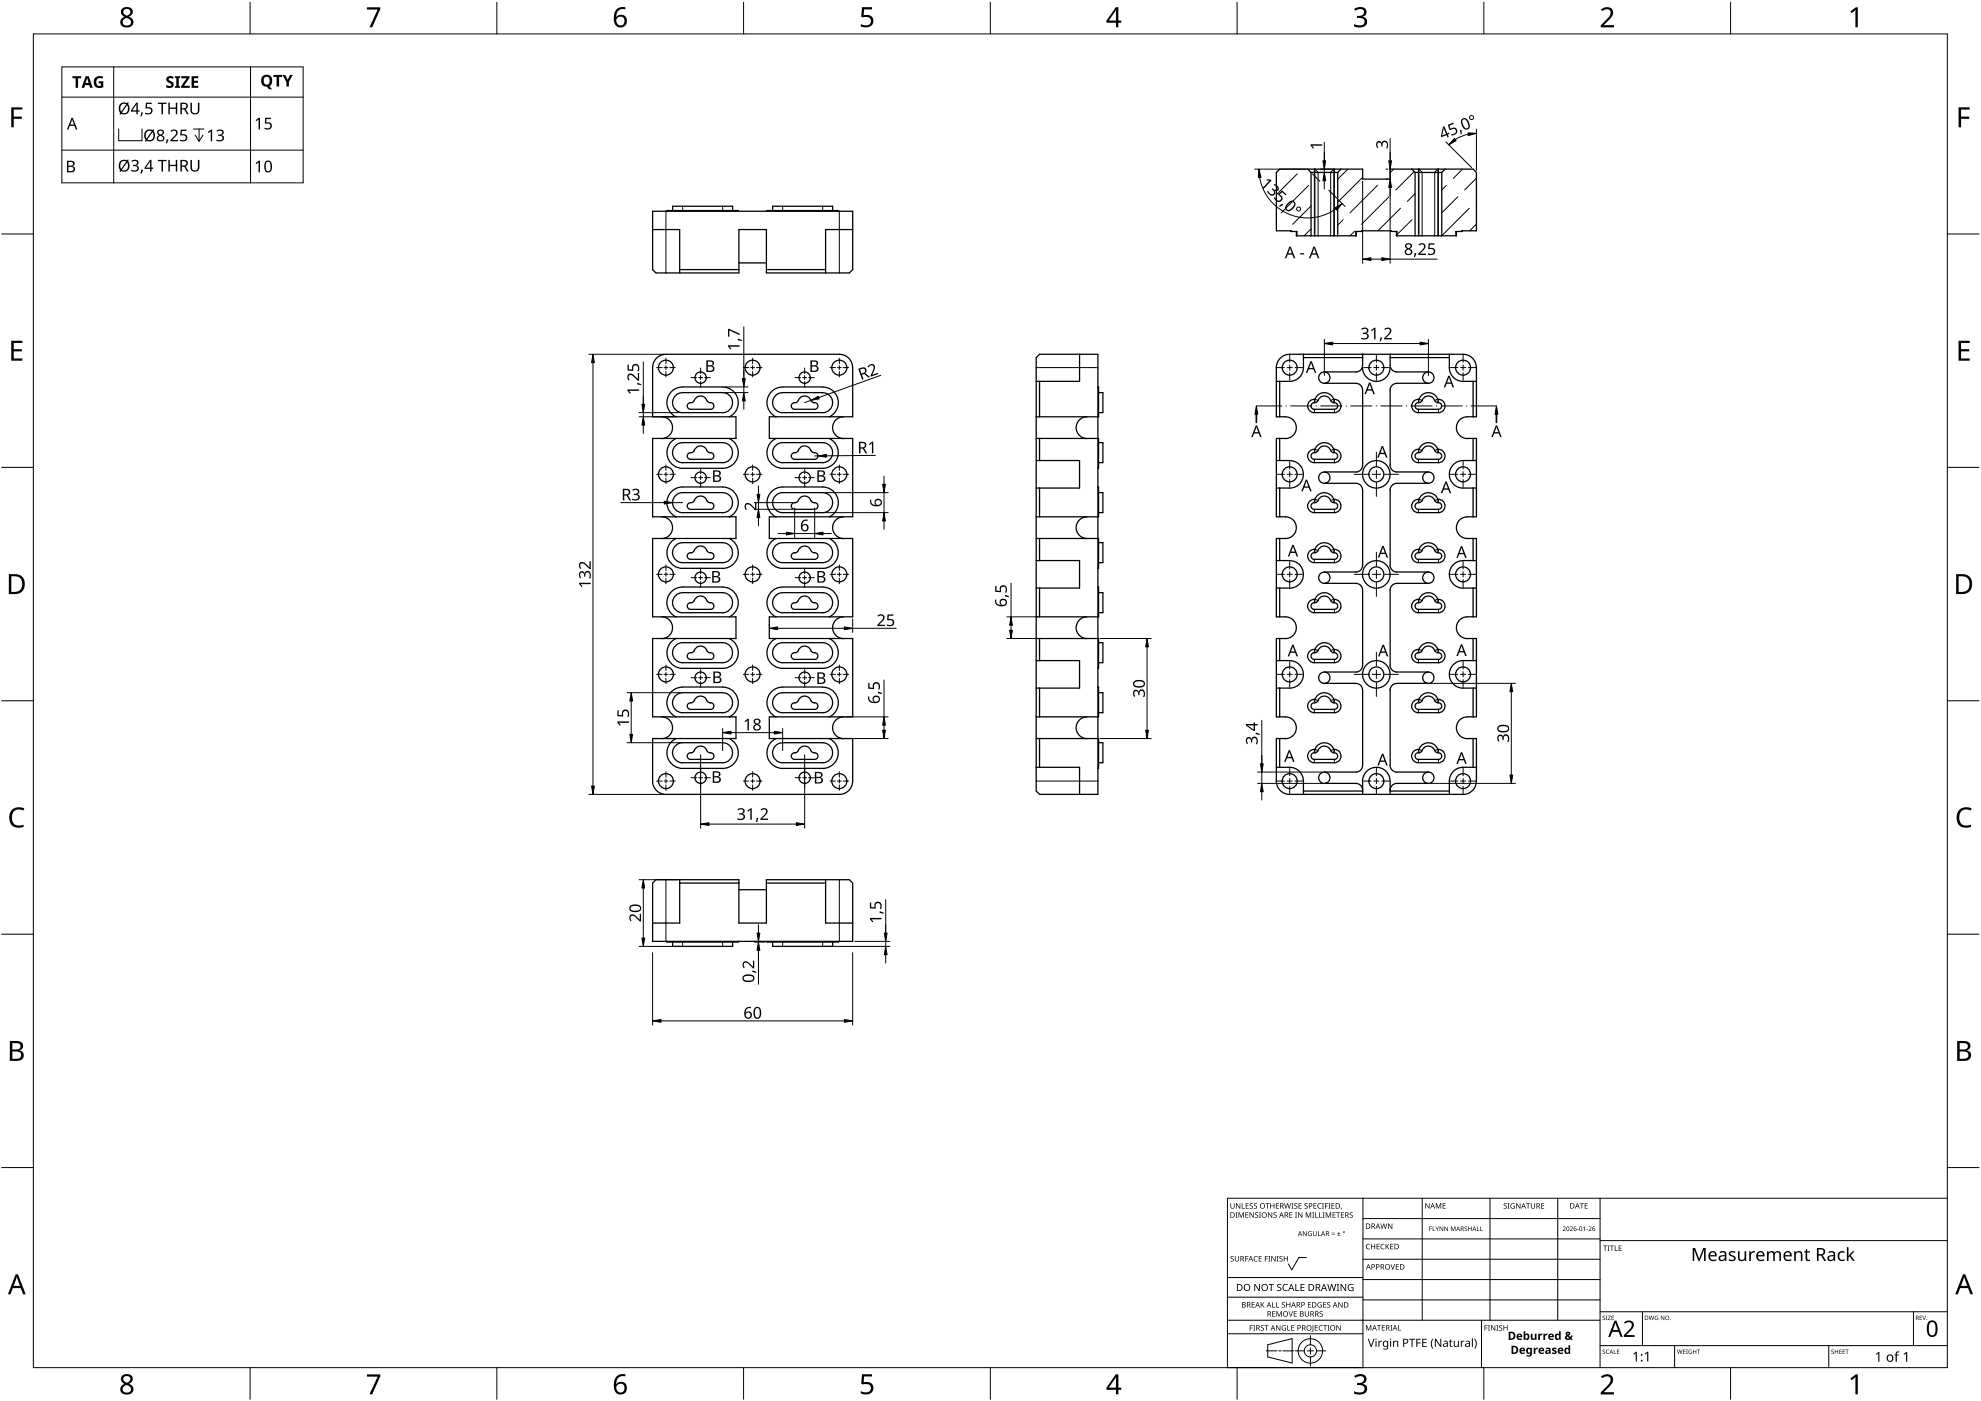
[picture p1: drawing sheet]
<svg xmlns="http://www.w3.org/2000/svg" width="594mm" height="420mm" viewBox="0 0 594 420" stroke-linecap="round" stroke-linejoin="round" font-family="sans-serif">
<g fill="none" stroke="#000" stroke-width=".3">
<path d="M394.2 50.7v20M400.2 50.7v20M425.4 50.7v20M431.4 50.7v20M199.7 63.3v18.5M204.7 61.8v1.5M216.7 61.8v1.5M234.7 61.8v1.5M246.7 61.8v1.5M251.7 63.3v18.5M395.3 70.7v-19l-1-1v20M400 70.7v-20l-1 1v19"/>
<path d="M426.5 70.7v-19l-1-1v20M431.2 70.7v-20l-1 1v19M329.2 110.2h-18.5M394.2 119.7v1M400.2 119.7v1M425.4 119.7v1M431.4 119.7v1M394.2 122.7v1M394.2 137.7v1M394.2 134.7v1M395.3 120.1l-1-.4v1M395.3 135.1l-1-.4v1"/>
<path d="M399 120.1l1-.4v1M399 135.1l1-.4v1M400.2 134.7v1M400.2 122.7v1M400.2 137.7v1M425.4 122.7v1M425.4 137.7v1M425.4 134.7v1M426.5 120.1l-1-.4v1M426.5 135.1l-1-.4v1M430.2 120.1l1-.4v1M430.2 135.1l1-.4v1"/>
<path d="M431.4 122.7v1M431.4 134.7v1M431.4 137.7v1M394.2 152.7v1M394.2 149.7v1M395.3 150.1l-1-.4v1M399 150.1l1-.4v1M400.2 149.7v1M400.2 152.7v1M425.4 152.7v1M425.4 149.7v1M426.5 150.1l-1-.4v1"/>
<path d="M430.2 150.1l1-.4v1M431.4 149.7v1M431.4 152.7v1M394.2 167.7v1M394.2 164.7v1M394.2 179.7v1M395.3 165.1l-1-.4v1M399 165.1l1-.4v1M400.2 164.7v1M400.2 179.7v1M400.2 167.7v1M425.4 167.7v1"/>
<path d="M425.4 164.7v1M425.4 179.7v1M426.5 165.1l-1-.4v1M430.2 165.1l1-.4v1M431.4 164.7v1M431.4 167.7v1M431.4 179.7v1M394.2 182.7v1M394.2 197.7v1M394.2 194.7v1M395.3 180.1l-1-.4v1M395.3 195.1l-1-.4v1"/>
<path d="M399 180.1l1-.4v1M399 195.1l1-.4v1M400.2 194.7v1M400.2 182.7v1M400.2 197.7v1M425.4 182.7v1M425.4 197.7v1M425.4 194.7v1M426.5 180.1l-1-.4v1M426.5 195.1l-1-.4v1M430.2 180.1l1-.4v1M430.2 195.1l1-.4v1"/>
<path d="M431.4 182.7v1M431.4 194.7v1M431.4 197.7v1M394.2 212.7v1M394.2 209.7v1M395.3 210.1l-1-.4v1M399 210.1l1-.4v1M400.2 209.7v1M400.2 212.7v1M425.4 212.7v1M425.4 209.7v1M426.5 210.1l-1-.4v1"/>
<path d="M430.2 210.1l1-.4v1M431.4 209.7v1M431.4 212.7v1M310.7 234.2h18.5M394.2 227.7v1M394.2 224.7v1M395.3 225.1l-1-.4v1M399 225.1l1-.4v1M400.2 224.7v1M400.2 227.7v1M425.4 227.7v1M425.4 224.7v1"/>
<path d="M426.5 225.1l-1-.4v1M430.2 225.1l1-.4v1M431.4 224.7v1M431.4 227.7v1M199.7 263.8v18.5M251.7 263.8v18.5M204.7 282.3v1.5M216.7 282.3v1.5M234.7 282.3v1.5M246.7 282.3v1.5"/>
</g>
<g fill="none" stroke="#000" stroke-width=".38">
<path d="M392.2 50.7l1 1M393.2 51.7v19M393.2 51.7h8M401.2 51.7v19M402.2 50.7l-1 1M423.4 50.7l1 1M424.4 51.7h8M424.4 51.7v19M432.4 51.7v19M433.4 50.7l-1 1M195.7 63.3h60v17.5l-1 1h-24.9v-13h-8.2v13h-24.9l-1-1zM195.7 68.8h8.1v13"/>
<path d="M200 63.3v-.2h21.4v.2M219.7 63.1v-1.3h-18v1.3M229.8 78.8h-8.2M230 63.3v-.2h21.4v.2M249.7 63.1v-1.3h-18v1.3M255.7 68.8h-8.1v13M387.1 69.2v.2h1.8v1.3M387.2 69.4v-.2h-4.4v-17.5l1-1h24.8v3h8.3v-3h24.9l1 1v17.5h-4.4v.2M388.8 69.4v1.3h18v-1.3M408.5 69.2v.2h-1.9v1.3M417.1 69.2v.2h1.8v1.3M417.2 69.4v-.2h-8.8v.2"/>
<path d="M418.8 69.4v1.3h18v-1.3M438.5 69.2v.2h-1.9v1.3M221.6 80.8h-17.8M247.6 80.8h-17.8M195.7 110.2v14.8h25v6.5h-25v23.5h25v6.5h-25v23.5h25v6.5h-25v23.5h25v6.5h-25v12.7M199.7 106.3a4 4 0 0 0-4 4M199.7 106.2l52 .1a4 4 0 0 1 4 4M204.7 117.8a3 3 0 0 0-3 3 3 3 0 0 0 3 3l12-.1M204.7 117.7h12M216.7 116.1a4.7 4.7 0 0 1 4.6 3.6 4.7 4.7 0 0 1-2.6 5.3M216.7 117.8a3 3 0 0 1 3 3 3 3 0 0 1-3 3M216.7 116l-12 .1a4.7 4.7 0 0 0-4.6 3.6 4.7 4.7 0 0 0 2.6 5.3"/>
<path d="M234.7 116.1a4.7 4.7 0 0 0-4.6 3.6 4.7 4.7 0 0 0 2.6 5.3M234.7 117.8a3 3 0 0 0-3 3 3 3 0 0 0 3 3M234.7 117.7h12M246.7 116.1a4.7 4.7 0 0 1 4.6 3.6 4.7 4.7 0 0 1-2.6 5.3M246.7 117.8a3 3 0 0 1 3 3 3 3 0 0 1-3 3M246.7 116h-12M255.7 110.2v14.8h-25v6.5h25v23.5h-25v6.5h25v23.5h-25v6.5h25v23.5h-25v6.5h25v12.7M311.7 106.2h17.5v132h-17.5l-1-1v-130zM311.7 114.4v10.6M323.7 106.2v8.2h-13M329.2 116h.2v9h-18.7M329.4 117.7h1.3v6h-1.3"/>
<path d="M382.7 110.3a4 4 0 0 1 4.1-4l52-.1a4 4 0 0 1 3.9 4.1M382.8 110.2v14.8a6.4 6.4 0 0 1 4.5 .6 3.3 3.3 0 0 1 1.3 3.6 3.3 3.3 0 0 1-3.1 2.3h-2.7v23.5h2.7M383.8 114.4v10.6M386.8 114.4h-4M390.9 110.3a4.1 4.1 0 0 1-4.1 4.1M390.9 107.2h17.7M390.9 106.2v4M400.1 119.8a2.01 2.01 0 0 1 2 2 2.01 2.01 0 0 1-2 2M400.2 119.7l-.2 .1a2.99 2.99 0 0 0-2.8-2 2.99 2.99 0 0 0-2.9 2 2.01 2.01 0 0 0-2.2 1.9 2.01 2.01 0 0 0 2 2.1l6.1-.1M406.6 115a1.91 1.91 0 0 1 2 2M406.6 114.9h-9.4M408.6 109.6a1.96 1.96 0 0 1-2 1.9h-9.4"/>
<path d="M408.6 110.3a4.1 4.1 0 0 0 4.1 4.1 4.1 4.1 0 0 0 4.2-4.1M408.6 106.2v3.3M408.6 116.9v22.6M416.9 109.6a2.06 2.06 0 0 0 2 1.9h9.5M416.9 107.2h17.7M416.9 106.2v3.3M416.9 116.9v22.6M418.9 115a2 2 0 0 0-2 2M425.3 119.8a2.01 2.01 0 0 0-2 2 2.01 2.01 0 0 0 2 2M425.4 119.7l.1 .1a2.98 2.98 0 0 1 2.8-2 2.98 2.98 0 0 1 2.9 2l.2-.1M428.4 114.9h-9.5M431.3 119.8a2.01 2.01 0 0 1 2 2 2.01 2.01 0 0 1-2 2"/>
<path d="M434.6 110.3a4.1 4.1 0 0 0 4.1 4.1M434.6 106.2v4M438.8 114.4h4M441.8 114.4v10.6M442.8 110.2v14.8a6.4 6.4 0 0 0-4.6 .6 3.3 3.3 0 0 0-1.3 3.6 3.3 3.3 0 0 0 3.1 2.3h2.8v23.5h-2.8M198.5 125a3.3 3.3 0 0 1 3.2 3.3 3.3 3.3 0 0 1-3.2 3.2M202.7 131.5a4.7 4.7 0 0 0-2.6 5.3 4.7 4.7 0 0 0 4.6 3.7M207.1 120.8a1 1 0 0 0-1 1 1 1 0 0 0 1 1M207.1 120.7h.2M207.3 120.8l.6-.2a2.32 2.32 0 0 1 3.5-1.4l.7 1.2 .8 .4M212.9 120.7h.2M213.1 120.8a1 1 0 0 1 1 1 1 1 0 0 1-1 1"/>
<path d="M213.1 135.8a.99 .99 0 0 1 1 1 .99 .99 0 0 1-1 1M213.1 135.7l-1-.3a2.09 2.09 0 0 0-2-1.7 2.09 2.09 0 0 0-2 1.7l-.5 .3a1.06 1.06 0 0 0-1.4 .7 1.06 1.06 0 0 0 .9 1.4l6-.1M213.1 122.7h-6M216.7 132.8a3 3 0 0 1 3 3 3 3 0 0 1-3 3M216.7 132.7l-12 .1a3 3 0 0 0-3 3 3 3 0 0 0 3 3l12-.1M218.7 131.5a4.7 4.7 0 0 1 2.6 5.3 4.7 4.7 0 0 1-4.6 3.7M232.7 131.5a4.7 4.7 0 0 0-2.6 5.3 4.7 4.7 0 0 0 4.6 3.7M234.7 132.8a3 3 0 0 0-3 3 3 3 0 0 0 3 3M238.3 120.8a1 1 0 0 0-1 1 1 1 0 0 0 1 1M238.3 135.8a1 1 0 0 0-1 1 1 1 0 0 0 1 1M238.3 135.7l.8-.1a2.32 2.32 0 0 1 3.5-1.4l.3 .4a1.93 1.93 0 0 0 2 1.3l.3 .5a.99 .99 0 0 1-.9 1.4l-6-.1M238.3 120.7h.2"/>
<path d="M238.5 120.8l.6-.2a2.32 2.32 0 0 1 3.5-1.4l.7 1.2 .8 .4M244.1 120.7h.2M244.3 120.8a1 1 0 0 1 1 1 1 1 0 0 1-1 1M244.3 122.7h-6M246.7 132.8a3 3 0 0 1 3 3 3 3 0 0 1-3 3M246.7 123.7h-12M246.7 132.7h-12M246.7 138.7h-12M248.7 131.5a4.7 4.7 0 0 1 2.6 5.3 4.7 4.7 0 0 1-4.6 3.7M252.9 125a3.3 3.3 0 0 0-3.2 3.3 3.3 3.3 0 0 0 3.2 3.2M310.7 131.5h18.7v8.9h-.2M310.7 138.1h13v8.3h-13"/>
<path d="M311.7 131.5v6.6M326 125a3.3 3.3 0 0 0-3.3 3.3 3.3 3.3 0 0 0 3.3 3.2M329.4 132.7h1.3v6h-1.3M382.8 138.1h4a4.1 4.1 0 0 1 4.1 4.2 4.1 4.1 0 0 1-4.1 4.1M383.8 131.5v6.6M394.1 120.8a1 1 0 0 0-1 1 1 1 0 0 0 1 1M394.2 120.7h.1M394.3 120.8l.6-.2a2.62 2.62 0 0 1 2.6-1.8 3.2 3.2 0 0 1 1.9 1.8l.6 .2M400 120.7h.2M400.1 134.7a2.01 2.01 0 0 1 2 2.1 2.01 2.01 0 0 1-2 2M400.1 135.8a1 1 0 0 1 1.1 1 1 1 0 0 1-1.1 1M400.1 120.8a1 1 0 0 1 1.1 1 1 1 0 0 1-1.1 1"/>
<path d="M400.2 135.7l-1-.3a2.09 2.09 0 0 0-2-1.7 2.09 2.09 0 0 0-2.1 1.7l-.5 .3a1.07 1.07 0 0 0-1.4 .7 1.07 1.07 0 0 0 .9 1.4l6.1-.1M400.2 134.7h-.2a2.98 2.98 0 0 0-2.8-2 2.98 2.98 0 0 0-2.9 2 2.01 2.01 0 0 0-2.1 1.9 2.01 2.01 0 0 0 1.9 2.2l6.1-.1M400.2 122.7h-6M408.6 139.6a1.97 1.97 0 0 1-2 2l-9.4-.1M416.9 139.6a2.08 2.08 0 0 0 2 2l9.5-.1M425.3 134.7a2.01 2.01 0 0 0-2 2.1 2.01 2.01 0 0 0 2 2M425.3 120.8a1 1 0 0 0-1 1 1 1 0 0 0 1 1M425.3 135.8a1 1 0 0 0-1 1 1 1 0 0 0 1 1M425.4 123.7h6M425.4 138.7h6M425.4 120.7h.1M425.4 134.7h.1a2.98 2.98 0 0 1 2.8-2 2.98 2.98 0 0 1 2.9 2h.2"/>
<path d="M425.5 120.8l.6-.2a2.62 2.62 0 0 1 2.6-1.8 3.2 3.2 0 0 1 1.9 1.8l.6 .2M431.2 120.7h.2M431.3 134.7a2.01 2.01 0 0 1 2 2.1 2.01 2.01 0 0 1-2 2M431.3 135.8a1 1 0 0 1 1.1 1 1 1 0 0 1-1.1 1M431.3 120.8a1 1 0 0 1 1.1 1 1 1 0 0 1-1.1 1M431.4 135.7l-1-.3a2.09 2.09 0 0 0-2-1.7 2.09 2.09 0 0 0-2.1 1.7l-.9 .3M431.4 137.7h-6M431.4 122.7h-6M441.8 131.5v6.6M442.8 138.1h-4.1a4.1 4.1 0 0 0-4.1 4.2 4.1 4.1 0 0 0 4.1 4.1M198.5 155a3.2 3.2 0 0 1 3.2 3.3 3.2 3.2 0 0 1-3.2 3.2M204.7 140.4h12"/>
<path d="M207.1 152.7h6M213.1 150.7a1.02 1.02 0 0 1 1 1.1 1.02 1.02 0 0 1-1 1M213.1 150.7l-1-.3a2.09 2.09 0 0 0-2-1.6 2.09 2.09 0 0 0-2 1.6l-.5 .3a1.08 1.08 0 0 0-1.5 .8 1.08 1.08 0 0 0 1 1.3M216.7 146.1a4.7 4.7 0 0 1 4.6 3.6 4.7 4.7 0 0 1-2.6 5.3M216.7 147.7a3 3 0 0 1 3 3 3 3 0 0 1-3 3.1M216.7 146l-12 .1a4.7 4.7 0 0 0-4.6 3.6 4.7 4.7 0 0 0 2.6 5.3M216.7 147.7h-12a3 3 0 0 0-3 3 3 3 0 0 0 3 3.1l12-.1M234.7 146.1a4.7 4.7 0 0 0-4.6 3.6 4.7 4.7 0 0 0 2.6 5.3M234.7 147.7a3 3 0 0 0-3 3 3 3 0 0 0 3 3.1M234.7 140.4h12M234.7 146h12M234.7 153.7h12"/>
<path d="M238.3 150.7a1.02 1.02 0 0 0-1 1.1 1.02 1.02 0 0 0 1 1M238.3 150.7l.8-.1a2.39 2.39 0 0 1 3.1-1.7l1.6 1.8a1.08 1.08 0 0 1 1.4 .8 1.08 1.08 0 0 1-.9 1.3M238.3 152.7h6M246.7 146.1a4.7 4.7 0 0 1 4.6 3.6 4.7 4.7 0 0 1-2.6 5.3M246.7 147.7a3 3 0 0 1 3 3 3 3 0 0 1-3 3.1M246.7 147.7h-12M252.9 155a3.2 3.2 0 0 0-3.2 3.3 3.2 3.2 0 0 0 3.2 3.2M311.7 146.4v8.6M326 155a3.2 3.2 0 0 0-3.3 3.3 3.2 3.2 0 0 0 3.3 3.2M329.2 146h.2v9h-18.7M329.4 147.7h1.3v6h-1.3M382.8 146.4h4"/>
<path d="M383.8 146.4v8.6M385.5 155a3.2 3.2 0 0 1 3.2 3.3 3.2 3.2 0 0 1-3.2 3.2h-2.7v23.5h2.7M394.1 149.8a1.99 1.99 0 0 0-2 2 1.99 1.99 0 0 0 2 2l6.1-.1M394.2 152.7h6M394.2 149.7h.1M394.3 149.8a2.98 2.98 0 0 1 2.9-2 2.98 2.98 0 0 1 2.8 2M397.2 144.9h9.4a1.95 1.95 0 0 1 2 2.1M400 149.7h.2M400.1 149.8a1.99 1.99 0 0 1 2 2 1.99 1.99 0 0 1-2 2M400.1 150.7a1.02 1.02 0 0 1 1.1 1.1 1.02 1.02 0 0 1-1.1 1M400.2 150.7l-1-.3a2.09 2.09 0 0 0-2-1.6 2.09 2.09 0 0 0-2.1 1.6l-.5 .3a1.08 1.08 0 0 0-1.4 .7 1.08 1.08 0 0 0 .9 1.4M408.6 146.9v22.6"/>
<path d="M416.9 146.9v22.6M425.3 149.8a1.99 1.99 0 0 0-2 2 1.99 1.99 0 0 0 2 2M425.3 150.7a1.02 1.02 0 0 0-1 1.1 1.02 1.02 0 0 0 1 1M425.4 153.7h6M425.4 152.7h6M425.4 149.7h.1M425.5 149.8a2.98 2.98 0 0 1 2.8-2 2.98 2.98 0 0 1 2.9 2M428.4 144.9h-9.5a2.04 2.04 0 0 0-2 2.1M431.2 149.7h.2M431.3 149.8a1.99 1.99 0 0 1 2 2 1.99 1.99 0 0 1-2 2M431.3 150.7a1.02 1.02 0 0 1 1.1 1.1 1.02 1.02 0 0 1-1.1 1M431.4 150.7l-1-.3a2.09 2.09 0 0 0-2-1.6 2.09 2.09 0 0 0-2.1 1.6l-.9 .3"/>
<path d="M440 155a3.2 3.2 0 0 0-3.2 3.3 3.2 3.2 0 0 0 3.2 3.2h2.8v23.5h-2.8M441.8 146.4v8.6M442.8 146.4h-4M202.7 161.5a4.7 4.7 0 0 0-2.6 5.3 4.7 4.7 0 0 0 4.6 3.7M207.1 167.7h6M213.1 165.8a1 1 0 0 1 1 1 1 1 0 0 1-1 1M213.1 165.7l-1-.3a2.09 2.09 0 0 0-2-1.6 2.09 2.09 0 0 0-2 1.6l-.5 .3a1.07 1.07 0 0 0-1.5 .8 1.07 1.07 0 0 0 1 1.3M216.7 176.1a4.7 4.7 0 0 1 4.6 3.6 4.7 4.7 0 0 1-2.6 5.3M216.7 177.8a3 3 0 0 1 3 3 3 3 0 0 1-3 3M216.7 162.8a2.98 2.98 0 0 1 3 3 2.98 2.98 0 0 1-3 2.9M216.7 176l-12 .1a4.7 4.7 0 0 0-4.6 3.6 4.7 4.7 0 0 0 2.6 5.3M216.7 177.7l-12 .1a3 3 0 0 0-3 3 3 3 0 0 0 3 3l12-.1"/>
<path d="M216.7 162.7l-12 .1a2.98 2.98 0 0 0-3 3 2.98 2.98 0 0 0 3 2.9h12M216.7 170.4h-12M218.7 161.5a4.7 4.7 0 0 1 2.6 5.3 4.7 4.7 0 0 1-4.6 3.7M232.7 161.5a4.7 4.7 0 0 0-2.6 5.3 4.7 4.7 0 0 0 4.6 3.7M234.7 176.1a4.7 4.7 0 0 0-4.6 3.6 4.7 4.7 0 0 0 2.6 5.3M234.7 177.8a3 3 0 0 0-3 3 3 3 0 0 0 3 3M234.7 162.8a2.98 2.98 0 0 0-3 3 2.98 2.98 0 0 0 3 2.9M234.7 168.7h12M234.7 177.7h12M238.3 165.8a1 1 0 0 0-1 1 1 1 0 0 0 1 1M238.3 165.7l.8-.1a2.32 2.32 0 0 1 3.5-1.4l.7 1.2 .5 .3a1.07 1.07 0 0 1 1.4 .8 1.07 1.07 0 0 1-.9 1.3M238.3 167.7h6"/>
<path d="M246.7 176.1a4.7 4.7 0 0 1 4.6 3.6 4.7 4.7 0 0 1-2.6 5.3M246.7 162.8a2.98 2.98 0 0 1 3 3 2.98 2.98 0 0 1-3 2.9M246.7 177.8a3 3 0 0 1 3 3 3 3 0 0 1-3 3M246.7 170.4h-12M246.7 176h-12M246.7 162.7h-12M248.7 161.5a4.7 4.7 0 0 1 2.6 5.3 4.7 4.7 0 0 1-4.6 3.7M310.7 161.5h18.7v8.9h-.2M310.7 168.1h13v8.3h-13M311.7 161.5v6.6M311.7 176.4v8.6M329.2 176h.2v9h-18.7"/>
<path d="M329.4 162.7h1.3v6h-1.3M329.4 177.7h1.3v6h-1.3M382.8 176.4h4M383.8 161.5v6.6M383.8 176.4v8.6M386.8 168.1a4.1 4.1 0 0 1 4.1 4.2 4.1 4.1 0 0 1-4.1 4.1M386.8 168.1h-4M394.1 164.8a1.99 1.99 0 0 0-2 2 1.99 1.99 0 0 0 2 1.9h6.1M394.1 179.7a2.01 2.01 0 0 0-2 2.1 2.01 2.01 0 0 0 2 2l6.1-.1M394.2 167.7h6M394.3 164.8a2.98 2.98 0 0 1 2.9-2 2.98 2.98 0 0 1 2.8 2M394.3 179.7a2.98 2.98 0 0 1 2.9-2 2.98 2.98 0 0 1 2.8 2"/>
<path d="M394.3 164.7h-.1M394.3 179.7h-.1M397.2 174.9h9.4M400.1 164.8a1.99 1.99 0 0 1 2 2 1.99 1.99 0 0 1-2 1.9M400.1 179.7a2.01 2.01 0 0 1 2 2.1 2.01 2.01 0 0 1-2 2M400.1 165.8a1 1 0 0 1 1.1 1 1 1 0 0 1-1.1 1M400.2 165.7l-1-.3a2.09 2.09 0 0 0-2-1.6 2.09 2.09 0 0 0-2.1 1.6l-.5 .3a1.07 1.07 0 0 0-1.4 .7 1.07 1.07 0 0 0 .9 1.4M400.2 164.7h-.2M400.2 179.7h-.2M406.6 175a1.92 1.92 0 0 1 2 2M406.6 171.5h-9.4M408.6 169.5a2 2 0 0 1-2 2.1"/>
<path d="M408.6 176.9v22.6M416.9 169.5a2.11 2.11 0 0 0 2 2.1M416.9 176.9v22.6M418.9 175a2.02 2.02 0 0 0-2 2M418.9 174.9h9.5M425.3 164.8a1.99 1.99 0 0 0-2 2 1.99 1.99 0 0 0 2 1.9M425.3 179.7a2.01 2.01 0 0 0-2 2.1 2.01 2.01 0 0 0 2 2M425.3 165.8a1 1 0 0 0-1 1 1 1 0 0 0 1 1M425.4 165.7l.7-.1a2.62 2.62 0 0 1 2.6-1.8 3.2 3.2 0 0 1 1.9 1.8l.8 .1M425.4 167.7h6M425.5 164.8a2.98 2.98 0 0 1 2.8-2 2.98 2.98 0 0 1 2.9 2M425.5 179.7a2.98 2.98 0 0 1 2.8-2 2.98 2.98 0 0 1 2.9 2"/>
<path d="M425.5 164.7h-.1M425.5 179.7h-.1M428.4 171.5h-9.5M431.3 164.8a1.99 1.99 0 0 1 2 2 1.99 1.99 0 0 1-2 1.9M431.3 179.7a2.01 2.01 0 0 1 2 2.1 2.01 2.01 0 0 1-2 2M431.3 165.8a1 1 0 0 1 1.1 1 1 1 0 0 1-1.1 1M431.4 168.7h-6M431.4 164.7h-.2M431.4 179.7h-.2M438.7 168.1a4.1 4.1 0 0 0-4.1 4.2 4.1 4.1 0 0 0 4.1 4.1M438.8 168.1h4M441.8 161.5v6.6"/>
<path d="M441.8 176.4v8.6M442.8 176.4h-4M198.5 185a3.3 3.3 0 0 1 3.2 3.3 3.3 3.3 0 0 1-3.2 3.2M202.7 191.5a4.7 4.7 0 0 0-2.6 5.3 4.7 4.7 0 0 0 4.6 3.6h12M207.1 182.7h6M213.1 195.7a1.02 1.02 0 0 1 1 1.1 1.02 1.02 0 0 1-1 1M213.1 180.8a.99 .99 0 0 1 1 1 .99 .99 0 0 1-1 1M213.1 195.7l-1-.3a2.09 2.09 0 0 0-2-1.6 2.09 2.09 0 0 0-2 1.6l-.5 .3a1.08 1.08 0 0 0-1.5 .8 1.08 1.08 0 0 0 1 1.3l6-.1M213.1 180.7l-1-.3a2.09 2.09 0 0 0-2-1.7 2.09 2.09 0 0 0-2 1.7l-.5 .3a1.06 1.06 0 0 0-1.4 .7 1.06 1.06 0 0 0 .9 1.4M216.7 192.7a3 3 0 0 1 3 3 3 3 0 0 1-3 3.1M216.7 192.7h-12a3 3 0 0 0-3 3 3 3 0 0 0 3 3.1l12-.1M218.7 191.5a4.7 4.7 0 0 1 2.6 5.3 4.7 4.7 0 0 1-4.6 3.6"/>
<path d="M232.7 191.5a4.7 4.7 0 0 0-2.6 5.3 4.7 4.7 0 0 0 4.6 3.6M234.7 192.7a3 3 0 0 0-3 3 3 3 0 0 0 3 3.1M234.7 183.7h12M234.7 192.7h12M238.3 195.7a1.02 1.02 0 0 0-1 1.1 1.02 1.02 0 0 0 1 1M238.3 180.8a1 1 0 0 0-1 1 1 1 0 0 0 1 1M238.3 180.7l.8-.1a2.32 2.32 0 0 1 3.5-1.4l.3 .4a1.93 1.93 0 0 0 2 1.3l.3 .5a.99 .99 0 0 1-.9 1.4M238.3 195.7l.8-.1a2.39 2.39 0 0 1 3.1-1.7l1.6 1.8a1.08 1.08 0 0 1 1.4 .8 1.08 1.08 0 0 1-.9 1.3l-6-.1M238.3 182.7h6M246.7 192.7a3 3 0 0 1 3 3 3 3 0 0 1-3 3.1M246.7 198.7h-12M248.7 191.5a4.7 4.7 0 0 1 2.6 5.3 4.7 4.7 0 0 1-4.6 3.6"/>
<path d="M252.9 185a3.3 3.3 0 0 0-3.2 3.3 3.3 3.3 0 0 0 3.2 3.2M310.7 191.5h18.7v8.9h-.2M310.7 198.1h13v8.3h-13M311.7 191.5v6.6M326 185a3.3 3.3 0 0 0-3.3 3.3 3.3 3.3 0 0 0 3.3 3.2M329.4 192.7h1.3v6h-1.3M382.8 198.1h4a4.1 4.1 0 0 1 4.1 4.1 4.1 4.1 0 0 1-4.1 4.2h-4M383.8 191.5v6.6M385.5 185a3.3 3.3 0 0 1 3.2 3.3 3.3 3.3 0 0 1-3.2 3.2M385.5 191.5h-2.7v23.5a6.4 6.4 0 0 1 4.5 .6 3.3 3.3 0 0 1 1.3 3.6 3.3 3.3 0 0 1-3.1 2.3M394.2 182.7h6M400.1 194.8a1.99 1.99 0 0 1 2 2 1.99 1.99 0 0 1-2 2"/>
<path d="M400.1 195.7a1.02 1.02 0 0 1 1.1 1.1 1.02 1.02 0 0 1-1.1 1M400.1 180.8a1 1 0 0 1 1.1 1 1 1 0 0 1-1.1 1M400.2 195.7l-1-.3a2.09 2.09 0 0 0-2-1.6 2.09 2.09 0 0 0-2.1 1.6l-.5 .3a1.08 1.08 0 0 0-1.4 .7 1.08 1.08 0 0 0 .9 1.4l6.1-.1M400.2 180.7l-1-.3a2.09 2.09 0 0 0-2-1.7 2.09 2.09 0 0 0-2.1 1.7l-.5 .3a1.07 1.07 0 0 0-1.4 .7 1.07 1.07 0 0 0 .9 1.4M400.2 194.7l-.2 .1a2.96 2.96 0 0 0-2.8-2.1 2.96 2.96 0 0 0-2.9 2.1 1.99 1.99 0 0 0-2.2 1.9 1.99 1.99 0 0 0 2 2.1l6.1-.1M408.6 199.6a1.96 1.96 0 0 1-2 1.9h-9.4M416.9 199.6a2.06 2.06 0 0 0 2 1.9h9.5M425.3 194.8a1.99 1.99 0 0 0-2 2 1.99 1.99 0 0 0 2 2M425.3 195.7a1.02 1.02 0 0 0-1 1.1 1.02 1.02 0 0 0 1 1M425.3 180.8a1 1 0 0 0-1 1 1 1 0 0 0 1 1M425.4 195.7l.7-.1a2.62 2.62 0 0 1 2.6-1.8 3.2 3.2 0 0 1 1.9 1.8l.8 .1M425.4 180.7l.7-.1a2.39 2.39 0 0 1 3.1-1.7l.8 .7 .6 1 .8 .1"/>
<path d="M425.4 198.7h6M425.4 194.7l.1 .1a2.96 2.96 0 0 1 2.8-2.1 2.96 2.96 0 0 1 2.9 2.1l.2-.1M425.4 182.7h6M431.3 194.8a1.99 1.99 0 0 1 2 2 1.99 1.99 0 0 1-2 2M431.3 195.7a1.02 1.02 0 0 1 1.1 1.1 1.02 1.02 0 0 1-1.1 1M431.3 180.8a1 1 0 0 1 1.1 1 1 1 0 0 1-1.1 1M431.4 197.7h-6M431.4 183.7h-6M440 185a3.3 3.3 0 0 0-3.2 3.3 3.3 3.3 0 0 0 3.2 3.2M440 191.5h2.8v23.5a6.4 6.4 0 0 0-4.6 .6 3.3 3.3 0 0 0-1.3 3.6 3.3 3.3 0 0 0 3.1 2.3M441.8 191.5v6.6M442.8 198.1h-4.1a4.1 4.1 0 0 0-4.1 4.1 4.1 4.1 0 0 0 4.1 4.2h4.1"/>
<path d="M198.5 215a3.3 3.3 0 0 1 3.2 3.3 3.3 3.3 0 0 1-3.2 3.2M204.7 206.1a4.7 4.7 0 0 0-4.6 3.6 4.7 4.7 0 0 0 2.6 5.3M204.7 206h12M213.1 210.8a1 1 0 0 1 1 1 1 1 0 0 1-1 1M213.1 210.7l-1-.3a2.09 2.09 0 0 0-2-1.6 2.09 2.09 0 0 0-2 1.6l-.5 .3a1.07 1.07 0 0 0-1.5 .8 1.07 1.07 0 0 0 1 1.3l6-.1M216.7 207.8a2.98 2.98 0 0 1 3 3 2.98 2.98 0 0 1-3 2.9M216.7 206.1a4.7 4.7 0 0 1 4.6 3.6 4.7 4.7 0 0 1-2.6 5.3M216.7 207.7l-12 .1a2.98 2.98 0 0 0-3 3 2.98 2.98 0 0 0 3 2.9h12M234.7 207.8a2.98 2.98 0 0 0-3 3 2.98 2.98 0 0 0 3 2.9M234.7 206.1a4.7 4.7 0 0 0-4.6 3.6 4.7 4.7 0 0 0 2.6 5.3M234.7 206h12M234.7 207.7h12"/>
<path d="M238.3 210.8a1 1 0 0 0-1 1 1 1 0 0 0 1 1M238.3 210.7l.8-.1a2.32 2.32 0 0 1 3.5-1.4l.7 1.2 .5 .3a1.07 1.07 0 0 1 1.4 .8 1.07 1.07 0 0 1-.9 1.3l-6-.1M246.7 206.1a4.7 4.7 0 0 1 4.6 3.6 4.7 4.7 0 0 1-2.6 5.3M246.7 207.8a2.98 2.98 0 0 1 3 3 2.98 2.98 0 0 1-3 2.9M246.7 200.4h-12M246.7 213.7h-12M252.9 215a3.3 3.3 0 0 0-3.2 3.3 3.3 3.3 0 0 0 3.2 3.2M311.7 206.4v8.6M326 215a3.3 3.3 0 0 0-3.3 3.3 3.3 3.3 0 0 0 3.3 3.2M329.2 206h.2v9h-18.7M329.4 207.7h1.3v6h-1.3M383.8 206.4v8.6"/>
<path d="M397.2 204.9l9.4 .1a1.9 1.9 0 0 1 2 2M400.1 209.8a1.99 1.99 0 0 1 2 2 1.99 1.99 0 0 1-2 1.9M400.1 210.8a1 1 0 0 1 1.1 1 1 1 0 0 1-1.1 1M400.2 210.7l-1-.3a2.09 2.09 0 0 0-2-1.6 2.09 2.09 0 0 0-2.1 1.6l-.5 .3a1.07 1.07 0 0 0-1.4 .7 1.07 1.07 0 0 0 .9 1.4l6.1-.1M400.2 209.7l-.2 .1a2.99 2.99 0 0 0-2.8-2 2.99 2.99 0 0 0-2.9 2 1.99 1.99 0 0 0-2.2 1.8 1.99 1.99 0 0 0 2 2.1h6.1M408.6 206.9v22.6M416.9 206.9v22.6M425.3 209.8a1.99 1.99 0 0 0-2 2 1.99 1.99 0 0 0 2 1.9M425.3 210.8a1 1 0 0 0-1 1 1 1 0 0 0 1 1M425.4 213.7h6M425.4 209.7l.1 .1a2.98 2.98 0 0 1 2.8-2 2.98 2.98 0 0 1 2.9 2l.2-.1M428.4 204.9l-9.5 .1a2 2 0 0 0-2 2"/>
<path d="M431.3 209.8a1.99 1.99 0 0 1 2 2 1.99 1.99 0 0 1-2 1.9M431.3 210.8a1 1 0 0 1 1.1 1 1 1 0 0 1-1.1 1M431.4 210.7l-1-.3a2.09 2.09 0 0 0-2-1.6 2.09 2.09 0 0 0-2.1 1.6l-.9 .3M431.4 212.7h-6M441.8 206.4v8.6M195.7 234.3a4 4 0 0 0 4 4M202.7 221.5a4.7 4.7 0 0 0-2.6 5.3 4.7 4.7 0 0 0 4.6 3.7l12-.1M213.1 225.8a.99 .99 0 0 1 1 1 .99 .99 0 0 1-1 1M213.1 225.7l-1-.3a2.09 2.09 0 0 0-2-1.7 2.09 2.09 0 0 0-2 1.7l-.5 .3a1.07 1.07 0 0 0-1.4 .7 1.07 1.07 0 0 0 .9 1.4l6-.1M216.7 222.8a3 3 0 0 1 3 3 3 3 0 0 1-3 3M216.7 222.7l-12 .1a3 3 0 0 0-3 3 3 3 0 0 0 3 3l12-.1M218.7 221.5a4.7 4.7 0 0 1 2.6 5.3 4.7 4.7 0 0 1-4.6 3.7"/>
<path d="M232.7 221.5a4.7 4.7 0 0 0-2.6 5.3 4.7 4.7 0 0 0 4.6 3.7M234.7 222.8a3 3 0 0 0-3 3 3 3 0 0 0 3 3M234.7 230.4h12M238.3 225.8a1 1 0 0 0-1 1 1 1 0 0 0 1 1M238.3 225.7l.8-.1a2.32 2.32 0 0 1 3.5-1.4l.3 .4a1.92 1.92 0 0 0 2 1.3l.3 .5a.99 .99 0 0 1-.9 1.4l-6-.1M246.7 222.8a3 3 0 0 1 3 3 3 3 0 0 1-3 3M246.7 222.7h-12M246.7 228.7h-12M248.7 221.5a4.7 4.7 0 0 1 2.6 5.3 4.7 4.7 0 0 1-4.6 3.7M255.7 234.3a4 4 0 0 1-4 4l-52-.1M310.7 221.5h18.7v8.9h-.2M310.7 230.1h13v8.1"/>
<path d="M311.7 221.5v8.6M329.4 222.7h1.3v6h-1.3M382.7 234.3a4.1 4.1 0 0 0 4.1 4l52-.1a3.9 3.9 0 0 0 3.9-3.9M382.8 230.1h4a4.1 4.1 0 0 1 4.1 4.2M383.8 221.5v8.6M385.5 221.5h-2.7v12.7M390.9 234.2v4M397.2 234.9l9.4 .1a1.94 1.94 0 0 1 2 1.9M397.2 231.5h9.4M400.1 224.7a2.01 2.01 0 0 1 2 2.1 2.01 2.01 0 0 1-2 2M400.1 225.8a1 1 0 0 1 1.1 1 1 1 0 0 1-1.1 1M400.2 225.7l-1-.3a2.09 2.09 0 0 0-2-1.7 2.09 2.09 0 0 0-2.1 1.7l-.5 .3a1.07 1.07 0 0 0-1.4 .7 1.07 1.07 0 0 0 .9 1.4l6.1-.1"/>
<path d="M400.2 224.7h-.2a2.98 2.98 0 0 0-2.8-2 2.98 2.98 0 0 0-2.9 2 2.01 2.01 0 0 0-2.1 1.9 2.01 2.01 0 0 0 1.9 2.2l6.1-.1M408.6 229.6a1.98 1.98 0 0 1-2 2M408.6 234.3a4.1 4.1 0 0 1 4.1-4.2 4.1 4.1 0 0 1 4.2 4.2M408.6 234.2v4M408.6 237.2h-17.7M416.9 229.6a2.08 2.08 0 0 0 2 2M416.9 234.2v4M418.9 231.5h9.5M425.3 224.7a2.01 2.01 0 0 0-2 2.1 2.01 2.01 0 0 0 2 2M425.3 225.8a1 1 0 0 0-1 1 1 1 0 0 0 1 1M425.4 228.7h6M425.4 224.7h.1a2.98 2.98 0 0 1 2.8-2 2.98 2.98 0 0 1 2.9 2h.2"/>
<path d="M425.4 227.7h6M428.4 234.9l-9.5 .1a2.03 2.03 0 0 0-2 1.9M431.3 224.7a2.01 2.01 0 0 1 2 2.1 2.01 2.01 0 0 1-2 2M431.3 225.8a1 1 0 0 1 1.1 1 1 1 0 0 1-1.1 1M431.4 225.7l-1-.3a2.09 2.09 0 0 0-2-1.7 2.09 2.09 0 0 0-2.1 1.7l-.9 .3M434.6 234.2v4M434.6 237.2h-17.7M440 221.5h2.8v12.7M441.8 221.5v8.6M442.8 230.1h-4.1a4.1 4.1 0 0 0-4.1 4.2M196.7 263.8h24.9v13h8.2v-13h24.9l1 1v17.5h-60v-17.5zM203.8 263.8v13h-8.1"/>
<path d="M221.6 264.8h-17.8M229.8 266.8h-8.2M247.6 263.8v13h8.1M247.6 264.8h-17.8M200 282.3v.2h21.4v-.2M219.7 282.5v1.3h-18v-1.3M230 282.3v.2h21.4v-.2M249.7 282.5v1.3h-18v-1.3"/>
<circle cx="199.7" cy="110.3" r="2.24"/>
<circle cx="210.1" cy="113.3" r="1.7"/>
<circle cx="225.7" cy="110.3" r="2.24"/>
<circle cx="241.3" cy="113.3" r="1.7"/>
<circle cx="251.7" cy="110.3" r="2.25"/>
<circle cx="386.8" cy="110.3" r="2.25"/>
<circle cx="397.2" cy="113.3" r="1.71"/>
<circle cx="412.8" cy="110.3" r="2.25"/>
<circle cx="428.4" cy="113.2" r="1.7"/>
<circle cx="438.8" cy="110.3" r="2.25"/>
<circle cx="199.7" cy="142.2" r="2.25"/>
<circle cx="210.1" cy="143.2" r="1.69"/>
<circle cx="225.7" cy="142.2" r="2.24"/>
<circle cx="241.3" cy="143.2" r="1.69"/>
<circle cx="251.7" cy="142.2" r="2.26"/>
<circle cx="386.8" cy="142.2" r="2.25"/>
<circle cx="397.2" cy="143.3" r="1.69"/>
<circle cx="412.7" cy="142.2" r="4.1"/>
<circle cx="412.8" cy="142.2" r="2.25"/>
<circle cx="428.4" cy="143.2" r="1.7"/>
<circle cx="438.8" cy="142.2" r="2.26"/>
<circle cx="199.7" cy="172.2" r="2.24"/>
<circle cx="210.1" cy="173.3" r="1.69"/>
<circle cx="225.7" cy="172.2" r="2.24"/>
<circle cx="241.3" cy="173.3" r="1.69"/>
<circle cx="251.7" cy="172.2" r="2.25"/>
<circle cx="386.8" cy="172.2" r="2.25"/>
<circle cx="397.2" cy="173.3" r="1.69"/>
<circle cx="412.7" cy="172.3" r="4.1"/>
<circle cx="412.8" cy="172.2" r="2.25"/>
<circle cx="428.4" cy="173.3" r="1.7"/>
<circle cx="438.8" cy="172.2" r="2.25"/>
<circle cx="199.7" cy="202.2" r="2.24"/>
<circle cx="210.1" cy="203.2" r="1.7"/>
<circle cx="225.7" cy="202.2" r="2.24"/>
<circle cx="241.3" cy="203.2" r="1.7"/>
<circle cx="251.7" cy="202.2" r="2.25"/>
<circle cx="386.8" cy="202.2" r="2.25"/>
<circle cx="397.2" cy="203.2" r="1.7"/>
<circle cx="412.7" cy="202.2" r="4.1"/>
<circle cx="412.8" cy="202.2" r="2.25"/>
<circle cx="428.4" cy="203.3" r="1.71"/>
<circle cx="438.8" cy="202.2" r="2.25"/>
<circle cx="199.7" cy="234.2" r="2.24"/>
<circle cx="210.1" cy="233.2" r="1.69"/>
<circle cx="225.7" cy="234.2" r="2.24"/>
<circle cx="241.3" cy="233.2" r="1.69"/>
<circle cx="251.7" cy="234.2" r="2.25"/>
<circle cx="386.8" cy="234.2" r="2.25"/>
<circle cx="397.2" cy="233.3" r="1.69"/>
<circle cx="412.8" cy="234.2" r="2.25"/>
<circle cx="428.4" cy="233.2" r="1.7"/>
<circle cx="438.8" cy="234.2" r="2.25"/>
</g>
<g fill="none" stroke="#000" stroke-width=".3">
<path d="M389 52.1l-6.2 6.3M392.5 55.6l-8.3 8.2M404.2 50.7l-3 3.1M408.6 53.2l-7.2 7.2M413.1 55.6l-8.3 8.2M416.5 59l-8.2 8.3M418 50.7l-1.1 1.1M424.1 51.5l-5.5 5.5M424.4 58.1l-2.4 2.3M433.7 55.6l-1.3 1.4M437.2 59l-4.8 4.8M438.6 50.7l-2.8 2.8"/>
<path d="M442.8 53.4l-3.6 3.6M393.2 61.8l-5.6 5.5M393.2 68.6l-2.1 2.1M402.8 65.9l-1.6 1.6M406.2 69.3l-1.4 1.4M420 62.5l-6.8 6.7M423.4 65.9l-4.5 4.5M440.6 62.5l-8.2 8.2M442.8 60.3l-.1 .1M442.8 67.2l-2.1 2"/>
</g>
<g fill="none" stroke="#000" stroke-width=".3">
<path d="M408.7 359.4v50.8h-40.6v-50.8h215.9M426.5 359.4v36.5M446.8 359.4v36.5M467.1 359.4v36.5M479.8 359.4v50.8M391.8 377.1h-2.3l-2.1 3.7-1-1.7M408.7 365.5h71.1M408.7 377.6h71.1M479.8 371.5l-71.1 .1M584 372.1h-104.2M408.7 400h-40.6M408.7 389h-40.6"/>
<path d="M408.7 383.1h-40.6M408.7 389.8h71.1M444.3 395.9v14.3M479.8 395.9h-111.7M479.8 383.7h-71.1M479.8 393.4h104.2M492.5 393.4v10.2M573.8 393.4v10.2M380.2 403.3l7.3-1.8v7.3l-7.3-1.9zM382.9 405.1h-3.2M384.2 405.1h-.7M384.7 405.1h3.2"/>
<path d="M391.1 405.1h-2.7M393 404.2v1.8M393 406.9v2.8M393 400.5v2.8M393.9 405.1h-1.8M394.8 405.1h2.7M441.5 401.3v2.6M479.8 403.6h104.2M502.2 403.6v6.6M548.4 403.6v6.6"/>
<circle cx="393" cy="405.1" r="3.7"/>
<circle cx="393" cy="405.1" r="1.83"/>
</g>
<g fill="#000">
<path d="M369.1 376.8l.5-.1 .4 .1-.1 .1a.38 .38 0 0 0-.5-.1 .38 .38 0 0 0-.2 .5 .38 .38 0 0 0 .5 .2l.3 .3-.1 .4-.7 .1h-.2l.1-.2a.41 .41 0 0 0 .5 .1 .41 .41 0 0 0 .2-.6 .41 .41 0 0 0-.6-.1zM369 360.8h.2v1.1a.42 .42 0 0 0 .4 .4 .42 .42 0 0 0 .4-.4v-1.1h.2v1.1a.62 .62 0 0 1-.6 .6 .62 .62 0 0 1-.6-.6zM370.5 363.6h.6l-.2 .1v1.3l.2 .2h-.6l.2-.2v-1.3zM370.3 376.7h.2v1a.42 .42 0 0 0 .5 .5 .42 .42 0 0 0 .4-.5v-1h.2v1a.62 .62 0 0 1-.7 .6 .62 .62 0 0 1-.6-.6zM370.7 360.8h.2l.9 1.4v-1.4h.1v1.7h-.2l-.9-1.4 .1 1.4h-.2zM371.4 363.6h.3l.5 1.3 .5-1.3h.3v1.6h-.2v-1.4l-.7 1.4-.5-1.4v1.4h-.2zM372.4 360.8h.2v1.5h.7v.2h-.9zM373.4 376.7h.9v.2h-.7v.5h.7v.2h-.7v.7h-.2zM373.5 363.6h.9v.2h-.7v.5h.6v.1h-.6v.6h.7v.2h-.9zM373.6 360.8h.9v.2h-.7v.5h.6v.2h-.6v.6h.7v.2h-.9zM374.8 361l.6-.2 .3 .1v.2a.38 .38 0 0 0-.5-.2 .38 .38 0 0 0-.2 .5 .38 .38 0 0 0 .5 .2 .51 .51 0 0 1 0 .9 .51 .51 0 0 1-.8-.3l.1 .1a.41 .41 0 0 0 .6 0 .41 .41 0 0 0 .1-.5 .41 .41 0 0 0-.5-.2zM374.7 363.6h.3l.8 1.3v-1.3h.2v1.6h-.2l-.9-1.4v1.4h-.2z"/>
<path d="M376.2 376.9l.5-.2 .5 .1-.1 .1a.66 .66 0 0 0-1 .6 .66 .66 0 0 0 1 .6 .77 .77 0 0 1-1.1-.1 .77 .77 0 0 1 .2-1.1zM376.1 361l.5-.2 .4 .1-.1 .2a.38 .38 0 0 0-.5-.2 .38 .38 0 0 0-.2 .5 .38 .38 0 0 0 .5 .2 .51 .51 0 0 1 .1 .9 .51 .51 0 0 1-.8-.3l.1 .1a.41 .41 0 0 0 .5 0 .41 .41 0 0 0 .2-.5 .41 .41 0 0 0-.6-.2zM376.5 363.7l.5-.1h.3v.2a.38 .38 0 0 0-.5-.1 .38 .38 0 0 0-.2 .5 .38 .38 0 0 0 .5 .2l.3 .3-.2 .4-.7 .1-.1-.1 .1-.1a.41 .41 0 0 0 .5 .1 .41 .41 0 0 0 .1-.6 .41 .41 0 0 0-.5-.1zM377.6 363.6h.6l-.2 .1v1.3l.2 .2h-.6l.2-.2v-1.3zM377.5 376.7h.9v.2h-.7v.5h.6v.2h-.6v.5h.7v.2h-.9zM379.3 376.7h.9v.2h-.7v.5h.7v.2h-.7v.7h-.2zM379.5 360.8h1.2v.2h-.5v1.5h-.2v-1.5h-.5zM380.4 376.7h.6l-.2 .2v1.3l.2 .1h-.6l.2-.1v-1.3zM380.2 363.6h.3l.8 1.3v-1.3h.2v1.6h-.2l-.9-1.4v1.4h-.2zM380.9 360.8h.3v.7h.8v-.7h.2v1.7h-.2v-.8h-.8v.8h-.3zM381.3 376.7h.2l.9 1.3v-1.3h.1v1.6h-.2l-.9-1.3 .1 1.3h-.2zM382 363.7l.5-.1h.3v.2a.38 .38 0 0 0-.5-.1 .38 .38 0 0 0-.2 .5 .38 .38 0 0 0 .5 .2l.3 .3-.2 .4-.7 .1-.1-.1 .1-.1a.41 .41 0 0 0 .5 .1 .41 .41 0 0 0 .1-.6 .41 .41 0 0 0-.5-.1z"/>
<path d="M382.9 376.7h.5l-.1 .2v1.3l.1 .1h-.5l.1-.1v-1.3zM382.6 360.8h.9v.2h-.7v.5h.7v.2h-.7v.6h.7v.2h-.9zM383.8 376.8l.5-.1 .3 .1v.1a.38 .38 0 0 0-.5-.1 .38 .38 0 0 0-.2 .5 .38 .38 0 0 0 .5 .2l.3 .3-.2 .4-.7 .1h-.1l.1-.2a.41 .41 0 0 0 .5 .1 .41 .41 0 0 0 .1-.6 .41 .41 0 0 0-.5-.1zM385 376.7h.2v.7h.8v-.7h.2v1.6h-.2v-.7h-.8v.7h-.2zM385.1 360.8h.2l.4 1.4 .3-1.4h.2l.4 1.4 .3-1.4h.3l-.5 1.7h-.2l-.4-1.4-.4 1.4h-.2zM386.7 363.6h.9v.2h-.7v.5h.6v.1h-.6v.6h.7v.2h-.9zM387.3 360.8h.6l-.2 .2v1.3l.2 .2h-.6l.2-.2v-1.3zM388.4 363.6h.6l-.2 .1v1.3l.2 .2h-.6l.2-.2v-1.3zM388.2 361l.5-.2 .4 .1-.1 .2a.38 .38 0 0 0-.5-.2 .38 .38 0 0 0-.2 .5 .38 .38 0 0 0 .5 .2 .51 .51 0 0 1 .1 .9 .51 .51 0 0 1-.8-.3l.1 .1a.41 .41 0 0 0 .5 0 .41 .41 0 0 0 .1-.5 .41 .41 0 0 0-.5-.2zM389.4 360.8h.9v.2h-.7v.5h.7v.2h-.7v.6h.7v.2h-.9zM389.3 363.6h.2l.9 1.3v-1.3h.2v1.6h-.3l-.8-1.4v1.4h-.2zM390.7 369.2h.2l.8 1.2v-1.2h.2v1.5h-.2l-.8-1.2v1.2h-.2z"/>
<path d="M391.3 361l.5-.2 .4 .1-.1 .2a.38 .38 0 0 0-.5-.2 .38 .38 0 0 0-.2 .5 .38 .38 0 0 0 .5 .2 .51 .51 0 0 1 .1 .9 .51 .51 0 0 1-.8-.3l.1 .1a.41 .41 0 0 0 .5 0 .41 .41 0 0 0 .1-.5 .41 .41 0 0 0-.5-.2zM391.6 363.6h.3l.5 1.3 .5-1.3h.3v1.6h-.2v-1.4l-.7 1.4-.5-1.4v1.4h-.2zM392.4 369.4l.6-.2 .4 .1-.2 .1a.6 .6 0 0 0-.8 .6 .6 .6 0 0 0 .8 .5v-.4l-.3-.2h.5v.7a.8 .8 0 0 1-1-.1 .8 .8 0 0 1 0-1.1zM393.5 363.6h.6l-.2 .1v1.3l.2 .2h-.6l.2-.2v-1.3zM394.4 363.6h.2v1.4h.7v.2h-.9zM393.9 360.8h.9v.2h-.7v.5h.7v.2h-.7v.6h.7v.2h-.9zM393.7 369.2h.2v1a.38 .38 0 0 0 .4 .3 .38 .38 0 0 0 .4-.3v-1h.2v1a.56 .56 0 0 1-.6 .5 .56 .56 0 0 1-.6-.5zM395.3 369.2h.1v1.3h.7v.2h-.8zM395.6 363.6h.2v1.4h.7v.2h-.9zM395.3 361l.4-.2 .6 .1-.1 .2-.4-.1a.66 .66 0 0 0-.5 .9 .66 .66 0 0 0 .9 .3 .77 .77 0 0 1-1.1-.1 .77 .77 0 0 1 .2-1.1zM396.5 360.8h.5l-.1 .2v1.3l.1 .2h-.5l.1-.2v-1.3zM396.7 363.6h.5l-.1 .1v1.3l.1 .2h-.5l.2-.2v-1.3z"/>
<path d="M397.4 360.8h.9v.2h-.7v.6h.6v.2h-.6v.7h-.2zM397.6 363.6h.3l.5 1.3 .5-1.3h.3v1.6h-.2v-1.4l-.7 1.4-.6-1.4v1.4h-.1zM398.4 360.8h.6l-.2 .2v1.3l.2 .2h-.6l.2-.2v-1.3zM399.3 370.1l1 .1zM399.3 369.7l1 .1zM399.3 360.8h.9v.2h-.7v.5h.7v.2h-.7v.6h.7v.2h-.9zM399.6 363.6h.9v.2h-.7v.5h.7v.1h-.7v.6h.7v.2h-.9zM401 370.5l1 .2zM400.7 363.6h1.2v.2h-.5v1.4h-.2v-1.4h-.5zM401.4 369.5l.2 .4h.4l-.4 .1v.5l-.2-.5h-.4l.4-.1zM402.2 362.2h.2l-.3 .6zM402.1 363.6h.9v.2h-.7v.5h.7v.1h-.7v.6h.7v.2h-.9z"/>
<path d="M404.8 363.7l.6-.1h.3l-.1 .2a.38 .38 0 0 0-.5-.1 .38 .38 0 0 0-.1 .5 .38 .38 0 0 0 .4 .2l.3 .3-.1 .4-.7 .1-.2-.1 .1-.1a.41 .41 0 0 0 .6 .1 .41 .41 0 0 0 .1-.6 .41 .41 0 0 0-.5-.1zM409.8 373.2l.5-.2 .6 .1-.1 .2-.4-.1a.66 .66 0 0 0-.5 .8 .66 .66 0 0 0 .9 .4 .77 .77 0 0 1-1.1-.1 .77 .77 0 0 1 .1-1.1zM411.1 373h.2v.7h.9v-.7h.2v1.7h-.2v-.8h-.9v.8h-.2zM412.8 373h.9v.2h-.7v.5h.7v.2h-.7v.6h.7v.2h-.9zM414.2 373.2l.6-.2 .4 .1-.1 .2a.65 .65 0 0 0-.9 .6 .65 .65 0 0 0 1 .5 .77 .77 0 0 1-1.1-.1 .77 .77 0 0 1 .1-1.1zM414 366.9h.2l.3 1.4 .4-1.4h.2l.4 1.4 .3-1.4h.2l-.4 1.6h-.2l-.4-1.3-.4 1.3h-.2zM415.5 373h.2v.8l.7-.8h.3l-.7 .7 .7 1h-.2l-.6-.8-.2 .8h-.2zM417 379.1h.2l.5 1.4 .5-1.4h.2l-.6 1.7h-.2zM416.3 366.9h.2l.9 1.4-.1-1.4h.2v1.6h-.2l-.9-1.3v1.3h-.1zM416.9 373h.9v.2h-.7v.5h.7v.2h-.7v.6h.7v.2h-.9zM427.4 360.8h.2l.9 1.4v-1.4h.2v1.6h-.2l-.9-1.3v1.3h-.2zM428.7 367.8h.7l-.6 .2v.5l.6 .1h-.6v.6h-.1z"/>
<path d="M429.7 367.8h.1v1.2l.6 .2h-.7zM430.5 367.8l.5 .7 .5-.7-.4 .9v.5h-.2v-.5zM430.6 360.8h.3l.5 1.4 .5-1.4h.3v1.6h-.2v-1.4l-.7 1.4-.5-1.4v1.4h-.2zM431.7 367.8h.2l.8 1.1-.1-1.1h.2v1.4h-.2l-.7-1.1v1.1h-.2zM432.6 360.8h.9v.2h-.7v.5h.7v.2h-.7v.6h.7v.1h-.9zM433.2 367.8h.2l.7 1.1v-1.1h.2v1.4h-.2l-.8-1.1v1.1h-.1zM435.1 367.8h.3l.4 1.1 .4-1.1h.3v1.4h-.2v-1.2l-.6 1.2-.4-1.2v1.2h-.2zM439.2 367.9l.5-.1 .2 .2a.33 .33 0 0 0-.4-.1 .33 .33 0 0 0-.1 .5 .33 .33 0 0 0 .4 .1 .43 .43 0 0 1 0 .7 .43 .43 0 0 1-.6-.2 .33 .33 0 0 0 .5 .1 .33 .33 0 0 0 0-.5l-.5-.3zM440.3 367.8h.2v.6h.7v-.6h.1v1.4h-.1v-.7h-.7v.7h-.2zM442.9 367.8h.2v1.2l.6 .2h-.8zM443.9 367.8h.2v1.2l.6 .2h-.8zM451 361l.6-.2 .3 .1-.1 .2a.38 .38 0 0 0-.5-.2 .38 .38 0 0 0-.1 .5 .38 .38 0 0 0 .4 .2 .51 .51 0 0 1 .1 .9 .51 .51 0 0 1-.8-.3l.1 .1a.41 .41 0 0 0 .6 0 .41 .41 0 0 0 .1-.5 .41 .41 0 0 0-.5-.2z"/>
<path d="M452.1 360.8h.6l-.2 .2v1.3l.2 .2h-.6l.2-.2v-1.3zM453.2 361l.7-.2 .4 .1-.1 .2a.67 .67 0 0 0-1 .5 .67 .67 0 0 0 .9 .7v-.5h-.4v-.2h.6v.8a.88 .88 0 0 1-1.2-.2 .88 .88 0 0 1 .1-1.2zM454.7 360.8h.2l.9 1.4v-1.4h.2v1.7h-.3l-.8-1.4v1.4h-.2zM457.7 360.8h1.2v.2h-.5v1.5h-.2v-1.5h-.5zM459.1 360.8h.2v1.1a.42 .42 0 0 0 .4 .4 .42 .42 0 0 0 .4-.4v-1.1h.2v1.1a.62 .62 0 0 1-.6 .6 .62 .62 0 0 1-.6-.6zM462.2 360.8h.9v.2h-.7v.5h.6v.2h-.6v.6h.7v.2h-.9zM468.6 368a.49 .49 0 0 1 .8 0 .49 .49 0 0 1-.3 .7l-.3 .3 .7 .2h-.9l.4-.5a.37 .37 0 0 0 .4-.5 .37 .37 0 0 0-.7-.1zM470.8 368a.49 .49 0 0 1 .8 0 .49 .49 0 0 1-.3 .7l-.3 .3 .7 .2h-.9l.4-.5a.37 .37 0 0 0 .3-.5 .37 .37 0 0 0-.6-.1zM473 368.6l.4 .1zM473.8 360.8h1.2v.2h-.5v1.4h-.2v-1.4h-.5zM474.8 368.1l.5-.3v1.4h-.2v-1.2zM475.8 368.6l.4 .1z"/>
<path d="M475.2 360.8h.9v.2h-.7v.5h.7v.2h-.7v.6h.7v.1h-.9zM476.4 368a.49 .49 0 0 1 .8 0 .49 .49 0 0 1-.3 .7l-.3 .3 .7 .2h-.9l.3-.5a.37 .37 0 0 0 .4-.5 .37 .37 0 0 0-.6-.1zM480.7 373.5h1.3v.2h-.5v1.4h-.2v-1.4h-.6zM482.1 373.5h.6l-.2 .2v1.3l.2 .1h-.6l.2-.1v-1.3zM482.8 373.5h1.2v.2h-.5v1.4h-.2v-1.4h-.5zM484.2 373.5h.2v1.5h.7v.1h-.9zM485.4 373.5h.9v.2h-.7v.5h.7v.2h-.7v.6h.7v.1h-.9zM507.6 374.3h.7l1.2 3.2 1.3-3.2h.7v3.9h-.5l.1-3.4-1.4 3.4h-.4l-1.2-3.4v3.4h-.5zM518.6 375.5l.7-.3 1.2 .2-.2 .4-.6-.2a.47 .47 0 0 0-.8 .2 .47 .47 0 0 0 .5 .6l.9 .5 .2 .5a1.33 1.33 0 0 1-2.1 .6v-.4l.7 .2a.56 .56 0 0 0 .9-.3 .56 .56 0 0 0-.7-.7h-.2a.78 .78 0 0 1-.5-1.3zM521.2 375.2h.5v1.9a.78 .78 0 0 0 .9 .7 .78 .78 0 0 0 .6-1v-1.6h.5v3h-.4l-.1-.4a1.12 1.12 0 0 1-1.2 .4 1.12 1.12 0 0 1-.8-1zM524.6 375.2h.4l.1 .6 .5-.5 .7-.1-.1 .5h-.6l-.4 .4-.1 2.1h-.5zM529.9 375.2h.4l.1 .4a1.1 1.1 0 0 1 1.8 .1 1.04 1.04 0 0 1 1.2-.5 1.04 1.04 0 0 1 .7 1.1v1.9h-.5v-1.9a.71 .71 0 0 0-.8-.7 .71 .71 0 0 0-.6 1v1.6h-.4v-1.9a.73 .73 0 0 0-1-.7 .73 .73 0 0 0-.4 1.1v1.5h-.5z"/>
<path d="M538.1 375.2h.3l.1 .4a1.11 1.11 0 0 1 1.2-.4 1.11 1.11 0 0 1 .8 1.1v1.9h-.4v-1.9a.78 .78 0 0 0-1-.7 .78 .78 0 0 0-.6 1.1v1.5h-.4zM541.7 374.6h.2v.6h.9v.4h-.9l.1 1.9 .2 .3h.6l-.1 .4a.85 .85 0 0 1-1.2-.9v-1.7h-.4v-.2l.4-.2zM551.5 375.5l.8-.3 .9 .1-.1 .4h-.2a1.06 1.06 0 0 0-1.3 1.2 1.06 1.06 0 0 0 1.6 .7v.5l-.8 .1a1.56 1.56 0 0 1-1.3-1.1 1.56 1.56 0 0 1 .4-1.6zM553.9 374h.4v2.7l1.3-1.5h.6l-1.2 1.3 1.3 1.7h-.6l-1-1.4-.4 .3v1.1h-.4zM374.8 397.4h.9v.2h-.7v.6h.6v.2h-.6v.6h-.2zM375.4 390.5h.9v.2h-.7v.5h.6v.2h-.6v.6h.7v.1h-.9zM375.8 397.4h.6l-.2 .2v1.3l.2 .1h-.6l.2-.1v-1.3zM376.2 385.1h.3l1.1 1.7v-1.7h.2v2.1h-.3l-1.1-1.8v1.8h-.2zM378.1 397.6l.6-.2 .3 .1v.2a.38 .38 0 0 0-.5-.2 .38 .38 0 0 0-.2 .5 .38 .38 0 0 0 .5 .2 .53 .53 0 0 1 .1 .8 .53 .53 0 0 1-.8 0v-.2a.41 .41 0 0 0 .6 .1 .41 .41 0 0 0 .1-.5 .41 .41 0 0 0-.5-.2zM378.1 390.5h.2v.8l.7-.8h.2l-.6 .7 .7 .9h-.3l-.6-.7-.1 .7h-.2zM379.2 397.4h1.2v.2h-.5v1.4h-.2v-1.4h-.5zM380.4 385.1h1.6v.2h-.6v1.9h-.3v-1.9h-.7z"/>
<path d="M381.5 390.5h.2v1.4h.7v.2h-.9zM381.5 393.2h.9v.2h-.7v.5h.7v.2h-.7v.6h.7v.2h-.9zM382.7 390.5h.2v1.4h.7v.2h-.9zM382.8 393.2h.3l.5 1.4 .5-1.4h.3v1.7h-.2v-1.5l-.7 1.5-.5-1.5v1.5h-.2zM382.7 397.4h.2l.9 1.4v-1.4h.2v1.6h-.3l-.8-1.3v1.3h-.2zM383.1 385.3l.4-.3 .7 .2-.2 .1a.44 .44 0 0 0-.7 .2 .44 .44 0 0 0 .5 .5 .66 .66 0 0 1 .4 1 .66 .66 0 0 1-1 .2l-.2-.1v-.3l.3 .1a.47 .47 0 0 0 .7-.2 .47 .47 0 0 0-.6-.6l-.4-.3zM384.6 397.6l.7-.2 .3 .1v.2a.67 .67 0 0 0-1.1 .5 .67 .67 0 0 0 1 .6v-.4h-.4v-.2h.6v.8a.88 .88 0 0 1-1.2-.2 .88 .88 0 0 1 .1-1.2zM384.5 390.7l.5-.2 .4 .1-.1 .2a.38 .38 0 0 0-.5-.2 .38 .38 0 0 0-.2 .5 .38 .38 0 0 0 .5 .2l.3 .3-.2 .4-.6 .1h-.2l.1-.2a.41 .41 0 0 0 .5 .1 .41 .41 0 0 0 .1-.5 .41 .41 0 0 0-.5-.2zM384.9 385.3l.7-.3 .6 .2-.1 .2a.84 .84 0 0 0-1.2 .8 .84 .84 0 0 0 1.2 .7v.2a1.1 1.1 0 0 1-1.4-.3 1.1 1.1 0 0 1 .2-1.5zM386.1 397.4h.2v1.5h.7v.1h-.9zM386.4 393.2h.2l.5 1.4 .5-1.4h.2l-.6 1.7h-.2zM385.7 390.5h.2v.7h.9v-.7h.2v1.6h-.2v-.7h-.9v.7h-.2z"/>
<path d="M387.2 397.4h1v.2h-.7v.5h.6v.2h-.6v.6h.7v.1h-1zM388.5 385.1h.2v1.8h.9v.3h-1.1zM388 393.2h.9v.2h-.7v.5h.7v.2h-.7v.6h.7v.2h-.9zM390 385.1h1.2v.2h-.9v.7h.8v.2h-.8v.7h.9v.3h-1.2zM391.3 393.2h.2v1.1a.42 .42 0 0 0 .4 .4 .42 .42 0 0 0 .4-.4v-1.1h.2v1.1a.62 .62 0 0 1-.6 .6 .62 .62 0 0 1-.6-.6zM392.2 390.5h.9v.2h-.7v.5h.7v.2h-.7v.6h.7v.1h-.9zM393.6 397.4h.2v1.7l-.5 .4v-.2l.3-.2zM394.3 397.4h.9v.2h-.7v.5h.6v.2h-.6v.6h.7v.1h-.9zM395.3 390.7l.7-.2 .4 .1-.1 .2a.67 .67 0 0 0-1 .5 .67 .67 0 0 0 .9 .6v-.4h-.4v-.2h.6v.8a.88 .88 0 0 1-1.2-.2 .88 .88 0 0 1 .1-1.2zM395.7 397.6l.4-.2 .6 .1-.1 .2-.4-.1a.66 .66 0 0 0-.5 .8 .66 .66 0 0 0 .9 .4 .77 .77 0 0 1-1.1-.1 .77 .77 0 0 1 .2-1.1zM395.8 393.4l.5-.2 .4 .1-.1 .2a.38 .38 0 0 0-.5-.2 .38 .38 0 0 0-.2 .5 .38 .38 0 0 0 .5 .2l.3 .3-.1 .5-.7 .1-.2-.1 .1-.2a.41 .41 0 0 0 .5 .1 .41 .41 0 0 0 .2-.5 .41 .41 0 0 0-.6-.2zM396.8 397.4h1.2v.2h-.5v1.4h-.2v-1.4h-.5z"/>
<path d="M396.8 390.5h.9v.2h-.7v.5h.7v.2h-.7v.6h.7v.1h-.9zM398.1 397.4h.6l-.2 .2v1.3l.2 .1h-.6l.2-.1v-1.3zM398.1 390.7l.5-.2 .3 .1v.2a.38 .38 0 0 0-.5-.2 .38 .38 0 0 0-.2 .5 .38 .38 0 0 0 .5 .2l.3 .3-.2 .4-.7 .1h-.1l.1-.2a.41 .41 0 0 0 .5 .1 .41 .41 0 0 0 .1-.5 .41 .41 0 0 0-.5-.2zM398 385.1h.3l.4 1.8 .5-1.8h.3l.5 1.8 .4-1.8h.3l-.6 2.1h-.2l-.5-1.8-.5 1.8h-.3zM400.9 385.1h.7l-.2 .2v1.7l.2 .2h-.7l.2-.2v-1.7zM400.8 397.4h.2l.9 1.4v-1.4h.1v1.6h-.2l-.9-1.3 .1 1.3h-.2zM401.3 390.5h.3l.8 1.4v-1.4h.2v1.6h-.2l-.9-1.3v1.3h-.2zM402 385.1h.3l1.2 1.7-.1-1.7h.3v2.1h-.3l-1.2-1.8 .1 1.8h-.3zM404.5 385.3l.9-.3 .5 .2-.1 .2a.87 .87 0 0 0-1.4 .6 .87 .87 0 0 0 1.2 .9v-.6h-.4v-.2h.7v1a1.15 1.15 0 0 1-1.5-.2 1.15 1.15 0 0 1 .1-1.6zM409.6 397.4h.3l.5 1.3 .5-1.3h.3v1.6h-.2l.1-1.4-.8 1.4-.5-1.4v1.4h-.2zM412.9 397.4h1.3v.2h-.5v1.4h-.3v-1.4h-.5zM414.4 397.4h.9v.2h-.7v.5h.7v.2h-.7v.5h.7v.2h-.9z"/>
<path d="M416.9 397.4h.6l-.2 .2v1.3l.2 .1h-.6l.2-.1v-1.3zM419.3 397.4h.2v1.4h.7v.2h-.9zM418.6 379.1h.9v.2h-.7v.5h.7v.2h-.7v.6h.7v.2h-.9zM445.2 397.4h.9v.2h-.7v.6h.7v.2h-.7v.6h-.2zM446.2 397.4h.6l-.2 .2v1.3l.2 .1h-.6l.2-.1v-1.3zM447.1 397.4h.3l.8 1.4v-1.4h.2v1.6h-.2l-.9-1.3v1.3h-.2zM448.7 397.4h.6l-.2 .2v1.3l.2 .1h-.6l.2-.1v-1.3zM449.6 397.6l.6-.2 .3 .1-.1 .2a.38 .38 0 0 0-.5-.2 .38 .38 0 0 0-.1 .5 .38 .38 0 0 0 .5 .2 .51 .51 0 0 1 0 .9 .51 .51 0 0 1-.8-.3h.1a.41 .41 0 0 0 .6 .1 .41 .41 0 0 0 .1-.5 .41 .41 0 0 0-.5-.2zM450.9 397.4h.2v.7h.8v-.7h.2v1.6h-.2v-.7h-.8v.7h-.2zM461.3 400h.4l.1 .3 .7-.4v.5l-.7 .3v1.1h-.5zM462.9 400h.3l.1 .3 .8-.4-.1 .5-.6 .3v1.1h-.5zM480.6 394.7l.5-.1 .2 .2a.32 .32 0 0 0-.4-.1 .32 .32 0 0 0-.1 .4 .32 .32 0 0 0 .4 .1l.2 .3-.1 .3-.6 .1-.1-.2a.31 .31 0 0 0 .4 .1 .31 .31 0 0 0 .1-.5l-.5-.2z"/>
<path d="M481.5 394.6h.5l-.1 .1 .1 1.2h-.5l.2-.2zM482.2 394.6h.8l-.6 1.1 .7 .2h-.9l.6-1.2zM483.3 394.6h.7l-.5 .1v.4h.5l-.5 .2v.4l.5 .2h-.7zM494.4 394.6h.2l.3 1.1 .3-1.1h.1l.3 1.1 .3-1.1h.2l-.4 1.3h-.1l-.3-1.1-.4 1.1h-.1zM496.4 394.7l.9-.1-.3 .1a.53 .53 0 0 0-.6 .6 .53 .53 0 0 0 .7 .4v-.4l-.3-.1h.5v.6a.71 .71 0 0 1-1-.1 .71 .71 0 0 1 .1-1zM498.1 394.6l.9 1.1-.1-1.1h.2v1.3l-.9-1.1-.1 1.1zM575.7 394.6h.7l-.6 .1v.4h.6l-.6 .2v.4l.6 .2h-.7zM576.5 394.6h.2l.3 1.1 .4-1.1h.2l-.5 1.3zM410.2 401.5h.3l.7 2.1 .7-2.1h.3l-.8 2.4h-.4zM412.5 402.1h.3v1.8h-.3zM413.4 402.1h.2l.1 .3 .3-.3h.4v.3l-.6 .2-.1 1.3h-.3zM416.9 402.1h.3v1.8h-.3z"/>
<path d="M417.8 402.1h.2v.3a.7 .7 0 0 1 .8-.3 .7 .7 0 0 1 .5 .6v1.2h-.3v-1.1a.49 .49 0 0 0-.6-.5 .49 .49 0 0 0-.3 .7v.9h-.3zM422.5 401.5h1.9v.3h-.8v2.1h-.3v-2.1h-.8zM424.7 401.5h1.4v.3h-1.1v.8h1v.3h-1v1h-.3zM426.5 401.5h1.4v.3h-1.1v.7h1v.3h-1v.9h1.1v.2h-1.4zM429.6 401.5h.3a2.54 2.54 0 0 0 0 3 1.51 1.51 0 0 1-.8-1.7zM430.3 401.5h.4l1.2 2v-2h.3v2.4h-.3l-1.3-2v2h-.3zM434.9 401.7h.2v.4h.5v.2h-.5v1.2l.5 .2v.2h-.5l-.3-.3v-1.3l-.3-.1zM436 402.1h.3v1.2a.49 .49 0 0 0 .6 .4 .49 .49 0 0 0 .3-.6v-1h.3v1.8h-.2l-.1-.2a.7 .7 0 0 1-.7 .2 .7 .7 0 0 1-.5-.6zM438.1 402.1h.2l.1 .3 .3-.3h.4v.3l-.7 .2v1.3h-.3zM442.1 401.5a1.35 1.35 0 0 1 .8 1.5v.2a1.23 1.23 0 0 1-.8 1.3 2.54 2.54 0 0 0 0-3zM459.1 400h.5v1.1a.39 .39 0 0 0 .5 .3 .39 .39 0 0 0 .2-.6v-.8h.5v1.8h-.4l-.1-.2a.7 .7 0 0 1-.8 .2 .7 .7 0 0 1-.4-.6zM459.9 404.2h.4l.1 .3 .7-.3v.4l-.6 .3-.1 1.1h-.5z"/>
<path d="M465.5 404.4l.7-.3 .6 .2-.1 .4-.8-.1a.83 .83 0 0 1 .6 1.4h-1.1v-.5l.7 .2 .2-.2a1.06 1.06 0 0 1-.8-1.1zM480.6 404.9l.5-.2 .2 .2a.32 .32 0 0 0-.4 0 .32 .32 0 0 0-.1 .4 .32 .32 0 0 0 .4 .1 .41 .41 0 0 1 0 .7 .41 .41 0 0 1-.6-.3 .31 .31 0 0 0 .4 .2 .31 .31 0 0 0 .1-.5l-.5-.3zM481.7 404.9l.9-.1-.4 .1a.53 .53 0 0 0-.4 .6 .53 .53 0 0 0 .7 .4 .61 .61 0 0 1-.9-.1 .61 .61 0 0 1 .1-.9zM484 404.7h.1v1.2l.6 .1h-.7zM484.9 404.7h.7l-.5 .2v.4h.5l-.5 .1v.5l.5 .1h-.7zM487 396.6a1.62 1.62 0 0 1 1.9-.6 1.62 1.62 0 0 1 1 1.6l-.4 .9-1.8 1.9h2.5v.5h-3.2v-.5l1.5-1.5a1.37 1.37 0 0 0 .4-2.3l-.7-.1-.9 .5zM489.8 406l1.1-.6v2.9h-.4v-2.6l-.5 .5zM493.2 406l1.1-.6v2.9h-.3v-2.6l-.6 .5zM502.9 404.7h.2l.3 1.1 .2-1.1h.2l.3 1.1 .3-1.1h.2l-.4 1.3h-.1l-.4-1.1-.3 1.1h-.1zM504.8 404.7h.7l-.6 .2v.4h.6l-.6 .1v.5l.6 .1h-.7zM505.7 404.7h.4l-.1 .2 .1 1.1h-.4l.1-.1zM506.5 404.9l.9-.1-.3 .1a.53 .53 0 0 0-.6 .5 .53 .53 0 0 0 .7 .5v-.4l-.3-.1h.5v.6a.71 .71 0 0 1-.9-.2 .71 .71 0 0 1 0-.9z"/>
<path d="M507.7 404.7h.2v.6h.6v-.6h.2v1.3h-.2v-.6h-.6v.6h-.2zM508.9 404.7h1l-.4 .2v1.1h-.2v-1.1zM549.2 404.9l.5-.2 .2 .2a.32 .32 0 0 0-.5 0 .32 .32 0 0 0 0 .4 .32 .32 0 0 0 .4 .1 .41 .41 0 0 1 0 .7 .41 .41 0 0 1-.7-.3 .31 .31 0 0 0 .5 .2 .31 .31 0 0 0 0-.5l-.4-.3zM550.2 404.7h.2v.6h.7v-.6h.1v1.3h-.1v-.6h-.7v.6h-.2zM551.6 404.7h.7l-.6 .2v.4h.6l-.6 .1v.5l.6 .1h-.7zM552.6 404.7h.7l-.6 .2v.4h.6l-.6 .1v.5l.6 .1h-.7zM553.4 404.7h1l-.4 .2v1.1h-.2v-1.1zM562.5 406.1l1.1-.6v2.9h-.3v-2.5l-.6 .4zM568.6 405.5l1-.2-.1 .3h-.5l-.1 .2-.1 .4h.6v.3h-.6v1.9h-.3v-1.9h-.4l.4-.3zM570.9 406.1l1-.6v2.9h-.3v-2.5l-.6 .4z"/>
<path d="M369 363.6h.5a.81 .81 0 0 1 .8 .8 .81 .81 0 0 1-.9 .8h-.4zM369.2 363.7v1.3h.2a.64 .64 0 0 0 .7-.6 .64 .64 0 0 0-.6-.7z"/>
<path d="M372 376.7h.4a.47 .47 0 0 1 .6 .3 .47 .47 0 0 1-.3 .6l.5 .7h-.3l-.4-.7h-.3v.7h-.2zM372.2 376.9v.6h.2a.31 .31 0 0 0 .4-.3 .31 .31 0 0 0-.4-.3z"/>
<path d="M375 376.7h.2l.6 1.6h-.2l-.2-.5h-.6l-.2 .5h-.2zM375.1 376.9l-.3 .7h.5z"/>
<path d="M377.7 361.7a.81 .81 0 0 1 1.6 0 .81 .81 0 0 1-1.6 0zM378.2 361.1a.62 .62 0 0 0-.1 1 .62 .62 0 0 0 1-.2 .58 .58 0 0 0-.1-.8 .58 .58 0 0 0-.8 0z"/>
<path d="M378.3 364.4a.81 .81 0 0 1 1.6 0 .81 .81 0 0 1-1.6 0zM378.8 363.9l-.2 .5a.6 .6 0 0 0 .7 .5 .6 .6 0 0 0 .5-.7 .6 .6 0 0 0-.7-.5z"/>
<path d="M383.9 360.8h.4a.47 .47 0 0 1 .6 .4 .47 .47 0 0 1-.3 .5l.4 .8h-.2l-.4-.7h-.3v.7h-.2zM384.1 361v.6h.2a.31 .31 0 0 0 .4-.3 .31 .31 0 0 0-.4-.3z"/>
<path d="M384.2 363.6h.2l.6 1.6h-.2l-.2-.5h-.6l-.2 .5h-.2zM384.3 363.8l-.3 .7h.6z"/>
<path d="M385.2 363.6h.5a.47 .47 0 0 1 .6 .3 .47 .47 0 0 1-.3 .6l.4 .7h-.2l-.4-.7h-.3v.7h-.3zM385.5 363.8v.6h.2a.31 .31 0 0 0 .4-.4 .31 .31 0 0 0-.4-.2z"/>
<path d="M389.8 369.2l.7 1.5-.3-.5h-.6l-.4 .5zM389.9 369.4l-.3 .7h.5z"/>
<path d="M392.5 360.8h.4a.54 .54 0 0 1 .6 .7 .54 .54 0 0 1-.8 .3v.7h-.2zM392.7 361v.7a.39 .39 0 0 0 .6-.4 .39 .39 0 0 0-.6-.3z"/>
<path d="M396.7 369.2l.7 1.5-.3-.5h-.6l-.4 .5zM396.8 369.4l-.3 .7h.5z"/>
<path d="M397.6 369.2h.4a.42 .42 0 0 1 .5 .3 .42 .42 0 0 1-.2 .5l.4 .7h-.2l-.4-.6h-.3v.6h-.2zM397.8 369.4v.5h.2a.28 .28 0 0 0 .4-.2 .28 .28 0 0 0-.4-.3z"/>
<path d="M400.6 360.8h.5a.81 .81 0 0 1 .8 .9 .81 .81 0 0 1-.9 .8h-.4zM400.8 361v1.3h.2a.64 .64 0 0 0 .6-.6 .64 .64 0 0 0-.6-.7z"/>
<path d="M402.7 369.5a.35 .35 0 0 1 .7 0 .35 .35 0 0 1-.7 0zM402.9 369.5a.2 .2 0 0 0 .4 0 .2 .2 0 0 0-.4 0z"/>
<path d="M403.4 363.6h.4a.47 .47 0 0 1 .6 .3 .47 .47 0 0 1-.3 .6l.5 .7h-.3l-.4-.7h-.3v.7h-.2zM403.6 363.8v.6h.2a.31 .31 0 0 0 .4-.4 .31 .31 0 0 0-.4-.2z"/>
<path d="M409.6 366.9h.5a.81 .81 0 0 1 .8 .9 .81 .81 0 0 1-.8 .7h-.5zM409.8 367.1v1.3h.3a.64 .64 0 0 0 .6-.6 .64 .64 0 0 0-.6-.7z"/>
<path d="M411.3 366.9h.4a.47 .47 0 0 1 .6 .3 .47 .47 0 0 1-.3 .6l.4 .7h-.2l-.4-.6h-.3v.6h-.2zM411.5 367.1v.6h.2a.31 .31 0 0 0 .4-.3 .31 .31 0 0 0-.4-.3z"/>
<path d="M411.3 379.1l.8 .1 .2 .3-.1 .5-.7 .1v.7h-.2zM411.5 379.3v.6a.39 .39 0 0 0 .6-.3 .39 .39 0 0 0-.6-.3z"/>
<path d="M412.7 379.1l.7 .1 .3 .3-.2 .5-.6 .1v.7h-.2zM412.9 379.3v.6a.39 .39 0 0 0 .6-.3 .39 .39 0 0 0-.6-.3z"/>
<path d="M413.1 366.9h.2l.6 1.6h-.2l-.2-.5h-.6l-.2 .5h-.2zM413.2 367.1l-.3 .8h.6z"/>
<path d="M415.2 379.9a.85 .85 0 0 1 1.7 0 .85 .85 0 0 1-1.7 0zM415.6 380a.6 .6 0 0 0 1.2 0 .6 .6 0 0 0-1.2 0z"/>
<path d="M418.2 373h.5a.73 .73 0 0 1 .8 .8 .75 .75 0 0 1-.9 .9h-.4zM418.4 373.2v1.3h.2a.58 .58 0 0 0 .7-.7l-.2-.5z"/>
<path d="M419.8 379.1h.5a.81 .81 0 0 1 .8 .9 .81 .81 0 0 1-.8 .8h-.5zM420.1 379.3v1.3h.2a.58 .58 0 0 0 .6-.7l-.2-.5z"/>
<path d="M429.5 360.8h.2l.7 1.6h-.3l-.1-.5h-.7l-.2 .5h-.2zM429.6 361l-.2 .8h.5z"/>
<path d="M437.2 367.8l.7 1.4-.4-.4h-.5l-.3 .4zM437.3 368l-.2 .6h.4z"/>
<path d="M438.1 367.8h.3a.39 .39 0 0 1 .5 .3 .39 .39 0 0 1-.2 .5l.3 .6-.5-.6h-.3v.6h-.1zM438.2 368v.5h.2a.26 .26 0 0 0 .4-.3 .26 .26 0 0 0-.4-.2z"/>
<path d="M442.1 367.8l.6 1.4-.3-.4h-.5l-.4 .4zM442.1 368l-.2 .6h.4z"/>
<path d="M456.8 360.8h.2l.6 1.7h-.2l-.2-.5h-.6l-.2 .5h-.2zM456.9 361l-.3 .8h.6z"/>
<path d="M460.8 360.8h.4a.47 .47 0 0 1 .6 .4 .47 .47 0 0 1-.3 .5l.4 .8h-.2l-.4-.7h-.3v.7h-.2zM461 361v.6h.2a.31 .31 0 0 0 .4-.3 .31 .31 0 0 0-.4-.3z"/>
<path d="M469.9 367.9l.4-.1 .3 .3v.7l-.3 .4h-.3l-.2-.3zM470 368l-.1 .5a.35 .35 0 0 0 .3 .6 .35 .35 0 0 0 .2-.6l-.1-.5z"/>
<path d="M472.1 368l.6-.2-.5 .3-.1 .4a.46 .46 0 0 1 .7 .3 .46 .46 0 0 1-.5 .5 .46 .46 0 0 1-.4-.6zM472.1 368.8a.3 .3 0 0 0 .6 0 .3 .3 0 0 0-.6 0z"/>
<path d="M470.9 360.8h.5a.73 .73 0 0 1 .8 .8 .75 .75 0 0 1-.9 .8h-.4zM471.1 361v1.3h.2a.57 .57 0 0 0 .7-.7l-.2-.5z"/>
<path d="M472.9 360.8h.2l.7 1.6h-.3l-.2-.5h-.6l-.2 .5h-.2zM473 361l-.2 .8h.5z"/>
<path d="M473.8 367.9l.3-.1 .3 .3 .1 .7-.3 .4h-.4l-.2-.3zM473.9 368l-.1 .5a.35 .35 0 0 0 .2 .6 .35 .35 0 0 0 .3-.6l-.1-.5z"/>
<path d="M477.7 368l.6-.2-.5 .3-.1 .4a.46 .46 0 0 1 .7 .3 .46 .46 0 0 1-.5 .5 .46 .46 0 0 1-.4-.6zM477.7 368.8a.3 .3 0 0 0 .5 0 .3 .3 0 0 0-.5 0z"/>
<path d="M512.7 375.6a1.25 1.25 0 0 1 1.5-.3 1.25 1.25 0 0 1 .6 1.5h-2a1.11 1.11 0 0 0 .7 1 1.11 1.11 0 0 0 1.2-.2v.4a1.58 1.58 0 0 1-2.1-.3 1.58 1.58 0 0 1 .1-2.1zM513.1 375.8l-.3 .6h1.5a.71 .71 0 0 0-.7-.8z"/>
<path d="M515.7 375.4a1.2 1.2 0 0 1 1.2-.2 1.2 1.2 0 0 1 .8 1v2h-.3l-.1-.5a.99 .99 0 0 1-1.3 .5 .99 .99 0 0 1-.5-1.3 .99 .99 0 0 1 1.3-.5h.4v-.2a.65 .65 0 0 0-.3-.6 .65 .65 0 0 0-.7 .1l-.4 .1zM516 377a.63 .63 0 0 0 .3 .9 .63 .63 0 0 0 .8-.4l.1-.8z"/>
<path d="M527 375.6a1.25 1.25 0 0 1 1.6-.3 1.25 1.25 0 0 1 .6 1.5h-2a1.11 1.11 0 0 0 .6 1 1.11 1.11 0 0 0 1.2-.2v.4a1.58 1.58 0 0 1-2.1-.3 1.58 1.58 0 0 1 .1-2.1zM527.4 375.8l-.2 .6h1.5a.71 .71 0 0 0-.7-.8z"/>
<path d="M535.2 375.6a1.25 1.25 0 0 1 1.5-.3 1.25 1.25 0 0 1 .6 1.5h-2a1.11 1.11 0 0 0 .7 1 1.11 1.11 0 0 0 1.2-.2v.4a1.58 1.58 0 0 1-2.1-.3 1.58 1.58 0 0 1 .1-2.1zM535.6 375.8l-.3 .6h1.5a.73 .73 0 0 0-.4-.8 .73 .73 0 0 0-.8 .2z"/>
<path d="M544.9 374.3h1a1.12 1.12 0 0 1 1.4 .7 1.12 1.12 0 0 1-.7 1.4l1 1.8h-.5l-1-1.6h-.7v1.6h-.5zM545.4 374.7v1.4h.5a.74 .74 0 0 0 1-.7 .74 .74 0 0 0-1-.7z"/>
<path d="M548.3 375.4a1.2 1.2 0 0 1 1.3-.2 1.2 1.2 0 0 1 .7 1v2h-.3l-.1-.5a.99 .99 0 0 1-1.3 .5 .99 .99 0 0 1-.5-1.3 .99 .99 0 0 1 1.3-.5h.5v-.2a.65 .65 0 0 0-.4-.6 .65 .65 0 0 0-.7 .1l-.4 .1zM548.6 377l-.1 .6 .5 .2a.84 .84 0 0 0 .9-1.1z"/>
<path d="M372.5 390.5h.4a.42 .42 0 0 1 .6 .2 .42 .42 0 0 1-.3 .6 .44 .44 0 0 1 .4 .5 .44 .44 0 0 1-.6 .3h-.5zM372.7 391.4v.6h.3a.31 .31 0 0 0 .4-.3 .31 .31 0 0 0-.4-.3zM372.7 390.7v.5h.3a.28 .28 0 0 0 .3-.3 .28 .28 0 0 0-.4-.2z"/>
<path d="M370.9 385.1h.7a1.05 1.05 0 0 1 1 1.1 1.05 1.05 0 0 1-1.1 1h-.6zM371.2 385.3v1.6h.3a.83 .83 0 0 0 .8-.8 .83 .83 0 0 0-.8-.8z"/>
<path d="M374 390.5h.4a.47 .47 0 0 1 .6 .3 .47 .47 0 0 1-.3 .6l.4 .7h-.2l-.4-.6h-.3v.6h-.2zM374.2 390.7v.6h.2a.31 .31 0 0 0 .4-.3 .31 .31 0 0 0-.4-.3z"/>
<path d="M373.2 385.3a1.02 1.02 0 0 1 1.5 .1 1.02 1.02 0 0 1-.2 1.5 1.02 1.02 0 0 1-1.5-.4zM373.5 385.4a.83 .83 0 0 0-.2 1.2 .83 .83 0 0 0 1.1 .2l.1-.2a.81 .81 0 0 0 0-1 .81 .81 0 0 0-1-.2z"/>
<path d="M376.7 397.4h.5a.47 .47 0 0 1 .5 .3 .47 .47 0 0 1-.3 .6l.5 .7h-.3l-.3-.6h-.4v.6h-.2zM376.9 397.6v.6h.3a.31 .31 0 0 0 .4-.3 .31 .31 0 0 0-.4-.3z"/>
<path d="M377 390.5h.2l.6 1.6h-.2l-.2-.5h-.6l-.2 .5h-.2zM377.1 390.7l-.2 .7h.5z"/>
<path d="M378.5 385.3a1.02 1.02 0 0 1 1.6 .1 1.02 1.02 0 0 1-.3 1.5 1.02 1.02 0 0 1-1.5-.4zM378.8 385.4a.83 .83 0 0 0-.2 1.2 .83 .83 0 0 0 1.1 .2l.2-.2a.81 .81 0 0 0-.1-1 .81 .81 0 0 0-1-.2z"/>
<path d="M380.1 393.2h.5a.47 .47 0 0 1 .5 .4 .47 .47 0 0 1-.3 .5l.5 .8h-.3l-.3-.7h-.4v.7h-.2zM380.3 393.4v.6h.3a.31 .31 0 0 0 .4-.3 .31 .31 0 0 0-.4-.3z"/>
<path d="M380.5 390.5h.2l.6 1.6h-.2l-.2-.5h-.7l-.1 .5h-.3zM380.6 390.7l-.3 .7h.5z"/>
<path d="M381.6 397.4h.2l.7 1.6h-.2l-.2-.5h-.7l-.2 .5h-.2zM381.7 397.6l-.2 .8h.5z"/>
<path d="M384.6 394a.85 .85 0 0 1 1.7 0 .85 .85 0 0 1-1.7 0zM385.2 393.5l-.2 .5a.6 .6 0 0 0 .7 .6 .6 .6 0 0 0 .5-.7 .6 .6 0 0 0-.7-.5z"/>
<path d="M387.1 385.1h.3l.8 2.1h-.3l-.3-.7h-.8l-.2 .7h-.3zM387.2 385.3l-.3 1h.7z"/>
<path d="M387.8 390.5h.2l.6 1.6h-.2l-.2-.5h-.6l-.2 .5h-.2zM387.9 390.7l-.2 .7h.5z"/>
<path d="M388.9 390.5h.4a.47 .47 0 0 1 .6 .3 .47 .47 0 0 1-.3 .6l.4 .7h-.2l-.4-.6h-.3v.6h-.2zM389.1 390.7v.6h.2a.31 .31 0 0 0 .4-.3 .31 .31 0 0 0-.4-.3z"/>
<path d="M389.8 393.2h.5a.42 .42 0 0 1 .6 .3 .42 .42 0 0 1-.3 .5 .44 .44 0 0 1 .4 .5 .44 .44 0 0 1-.6 .4h-.6zM390 394.1v.6h.4a.31 .31 0 0 0 .4-.3 .31 .31 0 0 0-.4-.3zM390 393.4v.5h.3a.28 .28 0 0 0 .4-.3 .28 .28 0 0 0-.4-.2z"/>
<path d="M389.1 397.4h.4a.54 .54 0 0 1 .6 .7 .54 .54 0 0 1-.8 .3v.6h-.2zM389.3 397.6v.6a.39 .39 0 0 0 .6-.3 .39 .39 0 0 0-.6-.3z"/>
<path d="M390.5 397.4h.4a.47 .47 0 0 1 .6 .3 .47 .47 0 0 1-.3 .6l.4 .7h-.2l-.4-.6h-.3v.6h-.2zM390.7 397.6v.6h.2a.31 .31 0 0 0 .4-.3 .31 .31 0 0 0-.4-.3z"/>
<path d="M390.3 390.5h.7l.3 .4-.2 .5-.6 .1v.6h-.2zM390.5 390.7v.6a.39 .39 0 0 0 .6-.3 .39 .39 0 0 0-.6-.3z"/>
<path d="M393 393.2h.4a.47 .47 0 0 1 .6 .4 .47 .47 0 0 1-.3 .5l.4 .8h-.2l-.4-.7h-.3v.7h-.2zM393.2 393.4v.6h.2a.31 .31 0 0 0 .4-.3 .31 .31 0 0 0-.4-.3z"/>
<path d="M391.7 398.2a.81 .81 0 0 1 1.6 0 .81 .81 0 0 1-1.6 0zM392.2 397.7a.62 .62 0 0 0-.1 1 .62 .62 0 0 0 .9-.2h.1a.58 .58 0 0 0-.2-.8 .58 .58 0 0 0-.7 0z"/>
<path d="M392.4 385.1h.7a1.05 1.05 0 0 1 1 1.1 1.05 1.05 0 0 1-1.1 1h-.6zM392.7 385.3v1.6h.3a.83 .83 0 0 0 .8-.8 .83 .83 0 0 0-.8-.8z"/>
<path d="M394.4 393.2h.4a.47 .47 0 0 1 .6 .4 .47 .47 0 0 1-.3 .5l.4 .8h-.2l-.4-.7h-.3v.7h-.2zM394.6 393.4v.6h.2a.31 .31 0 0 0 .4-.3 .31 .31 0 0 0-.4-.3z"/>
<path d="M393.5 390.5h.5a.81 .81 0 0 1 .8 .8 .81 .81 0 0 1-.9 .8h-.4zM393.7 390.7v1.3h.2a.64 .64 0 0 0 .7-.7 .64 .64 0 0 0-.6-.6z"/>
<path d="M394.6 385.1h.5a.61 .61 0 0 1 .8 .4 .61 .61 0 0 1-.4 .7l.6 1h-.3l-.5-.9h-.5v.9h-.2zM394.8 385.3v.8h.3a.4 .4 0 0 0 .5-.4 .4 .4 0 0 0-.5-.4z"/>
<path d="M396.9 385.1h.3l.8 2.1h-.3l-.2-.7h-.9l-.2 .7h-.3zM397.1 385.3l-.4 1h.7z"/>
<path d="M398.8 398.2a.81 .81 0 0 1 1.6 0 .81 .81 0 0 1-1.6 0zM399.3 397.7a.62 .62 0 0 0-.1 1 .62 .62 0 0 0 1-.2 .58 .58 0 0 0-.2-.8 .58 .58 0 0 0-.7 0z"/>
<path d="M400.3 390.5h.2l.6 1.6h-.2l-.2-.5h-.6l-.2 .5h-.2zM400.4 390.7l-.3 .7h.5z"/>
<path d="M403.1 390.5h.5a.81 .81 0 0 1 .8 .8 .81 .81 0 0 1-.9 .8h-.4zM403.3 390.7v1.3h.2a.64 .64 0 0 0 .6-.7 .64 .64 0 0 0-.6-.6z"/>
<path d="M410.3 379.1h.1l.7 1.7h-.2l-.2-.5h-.7l-.2 .5h-.2zM410.4 379.3l-.3 .8h.5z"/>
<path d="M412.1 397.4h.2l.6 1.6h-.2l-.2-.5h-.6l-.2 .5h-.2zM412.2 397.6l-.3 .7h.5z"/>
<path d="M414 379.1h.5a.47 .47 0 0 1 .6 .4 .47 .47 0 0 1-.3 .5l.4 .8h-.2l-.4-.7h-.4v.7h-.2zM414.2 379.3v.6h.3a.31 .31 0 0 0 .4-.3 .31 .31 0 0 0-.4-.3z"/>
<path d="M415.7 397.4h.4a.47 .47 0 0 1 .6 .3 .47 .47 0 0 1-.3 .6l.4 .7h-.2l-.4-.6h-.3v.6h-.2zM415.9 397.6v.6h.2a.31 .31 0 0 0 .4-.3 .31 .31 0 0 0-.4-.3z"/>
<path d="M418.3 397.4h.1l.7 1.6h-.2l-.2-.5h-.7l-.2 .5h-.2zM418.3 397.6l-.2 .7h.5z"/>
<path d="M456.9 399.2h.5v1a.77 .77 0 0 1 1-.1 .77 .77 0 0 1 .2 1 .71 .71 0 0 1-.4 .7 .71 .71 0 0 1-.8-.2l-.1 .2h-.4zM457.6 400.4a.49 .49 0 0 0-.2 .7 .49 .49 0 0 0 .7 .1l-.1-.7z"/>
<path d="M493.3 394.6l.7 .1 .3 .5a.6 .6 0 0 1-.7 .7h-.3zM493.4 394.7v1h.5l.2-.7z"/>
<path d="M499.3 395.2a.65 .65 0 0 1 1.3 0 .65 .65 0 0 1-1.3 0zM499.6 395.2a.48 .48 0 0 0 .9 0 .48 .48 0 0 0-.9 0z"/>
<path d="M574.5 394.6h.4a.37 .37 0 0 1 .5 .2 .37 .37 0 0 1-.3 .5l.4 .6-.5-.6h-.3v.6h-.2zM574.7 394.7v.5h.2a.25 .25 0 0 0 .3-.3 .25 .25 0 0 0-.3-.2z"/>
<path d="M578.4 396.3a1.62 1.62 0 0 1 1.9-.1 1.62 1.62 0 0 1 .7 1.7 2.35 2.35 0 0 1-1.4 3.1 1.87 1.87 0 0 1-1.8-2.5l.2-1.4zM578.8 396.8a3.6 3.6 0 0 0 .2 3.5 1.08 1.08 0 0 0 1.2-.2 1.08 1.08 0 0 0 .2-1.1 1.88 1.88 0 0 0-1-2.5z"/>
<path d="M415 402.2l.5-.1 .5 .2 .1-.2h.2v1.9a.91 .91 0 0 1-1.5 .6v-.2h1l.2-.7a.83 .83 0 0 1-1.1 .1 .83 .83 0 0 1-.2-1.2zM415.2 402.4a.67 .67 0 0 0-.2 .9 .67 .67 0 0 0 .9 .3 .68 .68 0 0 0 .1-.9 .68 .68 0 0 0-.8-.3z"/>
<path d="M420.8 401.5h.6a.81 .81 0 0 1 .9 1 .81 .81 0 0 1-1.2 .5v.9h-.3zM421.1 401.8v.9a.59 .59 0 0 0 .9-.5 .59 .59 0 0 0-.9-.4z"/>
<path d="M432.9 402.2l.6-.1a.55 .55 0 0 1 .7 .6v1.2l-.3-.2a.62 .62 0 0 1-.8 .3 .62 .62 0 0 1-.3-.8 .62 .62 0 0 1 .8-.4h.3l-.1-.4-.8 .1zM433.1 403.2v.4l.4 .1 .3-.2 .1-.5z"/>
<path d="M439.6 402.2l.6-.1a.55 .55 0 0 1 .6 .6v1.2l-.2-.2a.62 .62 0 0 1-.9 .3 .62 .62 0 0 1-.3-.8 .62 .62 0 0 1 .8-.4h.3l-.1-.4-.8 .1zM439.7 403.2a.46 .46 0 0 0 .6 .6 .46 .46 0 0 0 .2-.8z"/>
<path d="M452.4 399.4h.8a1.12 1.12 0 0 1 1.2 1.2 1.16 1.16 0 0 1-1.3 1.2h-.7zM452.9 399.8v1.6a.81 .81 0 0 0 1-.8 .81 .81 0 0 0-1-.8z"/>
<path d="M453.3 403.6h.8a1.12 1.12 0 0 1 1.2 1.2 1.16 1.16 0 0 1-1.3 1.2h-.7zM453.8 404v1.6a.74 .74 0 0 0 1-.8 .72 .72 0 0 0-1-.8z"/>
<path d="M455 400.2l.3-.2a.86 .86 0 0 1 .9 .1 .86 .86 0 0 1 .3 .9h-1.2l.3 .4 .8-.1v.4l-.6 .2a.98 .98 0 0 1-1-.6 .98 .98 0 0 1 .2-1.1zM455.4 400.4l-.1 .3h.7l-.2-.4z"/>
<path d="M455.9 404.4l.3-.2a.86 .86 0 0 1 .9 .1 .86 .86 0 0 1 .3 .9h-1.2l.2 .5 .9-.2v.4a1.04 1.04 0 0 1-1.4-.1 1.04 1.04 0 0 1 0-1.4zM456.3 404.6l-.1 .3h.7l-.2-.4z"/>
<path d="M458 404.3l.5-.1 .4 .2 .1-.2h.4v1.8l-.4 .8-1.2-.1v-.4l.9 .1 .2-.6a.76 .76 0 0 1-1 .1 .76 .76 0 0 1-.2-1zM458.3 404.6l-.1 .8 .4 .3a.53 .53 0 0 0 .3-.7 .53 .53 0 0 0-.6-.4z"/>
<path d="M461.6 404.4l.3-.2a.86 .86 0 0 1 .9 .1 .86 .86 0 0 1 .3 .9h-1.2l.3 .5 .8-.2v.4a1.04 1.04 0 0 1-1.4-.1 1.04 1.04 0 0 1 0-1.4zM462 404.6l-.1 .3h.7l-.2-.4z"/>
<path d="M463.5 404.3l.6-.2a.72 .72 0 0 1 .9 .7v1.2h-.3l-.1-.2a.63 .63 0 0 1-.9 .3 .63 .63 0 0 1-.3-.8 .63 .63 0 0 1 .8-.4h.3l-.1-.3h-.7zM463.9 405.3a.29 .29 0 0 0 .2 .4 .29 .29 0 0 0 .4-.1 .29 .29 0 0 0-.2-.4z"/>
<path d="M464.5 400.2l.3-.2a.86 .86 0 0 1 .9 .1 .86 .86 0 0 1 .3 .9h-1.2l.3 .4 .8-.1v.4a1.04 1.04 0 0 1-1.4-.1 1.04 1.04 0 0 1 0-1.4zM464.9 400.4l-.1 .3h.7l-.2-.4z"/>
<path d="M466.6 400.1l.5-.2 .5 .3-.1-1h.5v2.6h-.4l-.1-.2a.77 .77 0 0 1-1 .1 .77 .77 0 0 1-.2-1zM466.7 401a.49 .49 0 0 0 .9 0 .49 .49 0 0 0-.9 0z"/>
<path d="M467.4 404.4l.2-.2a.86 .86 0 0 1 1 .1 .86 .86 0 0 1 .2 .9h-1.2l.3 .5 .8-.2v.4l-.6 .2a.98 .98 0 0 1-1-.6 .98 .98 0 0 1 .3-1.1zM467.8 404.6l-.2 .3h.8l-.3-.4z"/>
<path d="M469.4 404.3l.5-.2 .5 .3v-1h.5v2.6h-.4l-.1-.2-.6 .3a1.04 1.04 0 0 1-.4-1.8zM469.5 405.2a.5 .5 0 0 0 1 0 .5 .5 0 0 0-1 0z"/>
<path d="M469.6 399.6a.67 .67 0 0 1 1.1-.1 .67 .67 0 0 1-.3 1.1l.5 .4 .2-.5h.5l-.4 .8 .5 .5-.8-.2a.86 .86 0 0 1-1.1 .2 .86 .86 0 0 1-.3-1.1l.3-.2-.3-.4zM470 400.9v.4h.6zM469.9 400a.3 .3 0 0 0 .6 0 .3 .3 0 0 0-.6 0z"/>
<path d="M483.1 404.7l.7 1.3-.4-.4h-.5l-.3 .4zM483.2 404.9l-.2 .6h.4z"/>
<path d="M484.2 396.1h.5l1.9 4.8h-.6l-.6-1.5h-1.9l-.6 1.5h-.6zM484.4 396.7l-.7 2.2h1.5z"/>
<path d="M565.6 407.3a1.1 1.1 0 0 1 2.2 0 1.1 1.1 0 0 1-2.2 0zM566.4 406.6a.78 .78 0 0 0-.2 1.1 .78 .78 0 0 0 1.1 .1l.1-.3a.71 .71 0 0 0-.1-.9 .71 .71 0 0 0-.9 0z"/>
<circle cx="500.9" cy="395.8" r=".12"/>
<circle cx="577.8" cy="395.8" r=".12"/>
<circle cx="412.7" cy="401.6" r=".19"/>
<circle cx="417" cy="401.6" r=".18"/>
<circle cx="492.3" cy="408.1" r=".27"/>
<circle cx="492.3" cy="406.3" r=".27"/>
</g>
<path d="M10 10.2h574v400h-574z" fill="none" stroke="#000" stroke-width=".3"/>
<g fill="none" stroke="#000" stroke-width=".3">
<path d="M75 .7v9.5M149 .7v9.5M223 .7v9.5M297 .7v9.5M371 .7v9.5M445 .7v9.5M519 .7v9.5M.5 70.2h9.5M584 70.2h9.5M10 140.2h-9.5M584 140.2h9.5M.5 210.2h9.5"/>
<path d="M584 210.2h9.5M.5 280.2h9.5M593.5 280.2h-9.5M10 350.2h-9.5M584 350.2h9.5M75 410.2v9.5M149 410.2v9.5M223 410.2v9.5M297 410.2v9.5M371 410.2v9.5M445 410.2v9.5M519 410.2v9.5"/>
</g>
<g fill="#000">
<path d="M110 2.2h4v.6l-2.4 5.4h-.8l2.5-5.3h-3.3zM258.5 2.2h3v.6h-2.4l-.1 1.8a1.98 1.98 0 0 1 2.3 .2 1.98 1.98 0 0 1 .5 2.3 2.71 2.71 0 0 1-3.7 .8v-.7a1.93 1.93 0 0 0 3-.6 1.37 1.37 0 0 0-.5-1.4 1.37 1.37 0 0 0-1.4-.1l-.5 .1-.4-.2zM406.1 2.7a2.32 2.32 0 0 1 3.7 .6v.3a1.45 1.45 0 0 1-1.2 1.4 1.59 1.59 0 0 1 1.4 1.8 1.59 1.59 0 0 1-1.8 1.4l-2.1-.3v-.7a2.12 2.12 0 0 0 3.1-.5 1.21 1.21 0 0 0-1.6-1.3h-.6v-.6a1.53 1.53 0 0 0 2.1-1.2 1.49 1.49 0 0 0-2.6-.4zM480.1 2.8a2.03 2.03 0 0 1 2.1-.7 2.03 2.03 0 0 1 1.6 1.6 3.9 3.9 0 0 1-1.6 2.6l-1.2 1.2h3v.7h-4v-.6l1.6-1.6a2.56 2.56 0 0 0 1.2-2.8 1.62 1.62 0 0 0-2.3 .1zM554.9 3.5l1.6-1.3h.6v6h-.7v-5.2l-1.1 .9zM3.4 32.2h3.3v.7h-2.6v2.1h2.5v.6h-2.5v2.6h-.7zM587.4 32.2h3.3v.7h-2.6v2.1h2.4v.6h-2.4v2.6h-.7zM3.4 102.2h3.3v.7h-2.6v1.8h2.5v.7h-2.5v2.1h2.6v.7h-3.3zM587.4 102.2h3.3v.7h-2.6v1.8h2.4v.7h-2.4v2.1h2.6v.7h-3.3zM3.5 242.9a3.3 3.3 0 0 1 3.8-.5l-.3 .7a2.26 2.26 0 0 0-2.6 .1 2.26 2.26 0 0 0-.8 2.5 2.12 2.12 0 0 0 3.1 1.7l.4-.1v.7a2.98 2.98 0 0 1-3.4-.4 2.98 2.98 0 0 1-.8-3.3zM587.5 242.9a3.3 3.3 0 0 1 3.8-.5l-.3 .7a2.26 2.26 0 0 0-2.7 .1 2.26 2.26 0 0 0-.7 2.5 2.12 2.12 0 0 0 3.1 1.7l.3-.1v.7a2.98 2.98 0 0 1-3.4-.4 2.98 2.98 0 0 1-.8-3.3zM110 412.2h4v.5l-2.4 5.5h-.8l2.5-5.3h-3.3z"/>
<path d="M258.5 412.1h3v.7h-2.4l-.1 1.7 .9-.1a1.89 1.89 0 0 1 2 2.1 1.89 1.89 0 0 1-2.2 1.7l-1.6-.3v-.7a1.94 1.94 0 0 0 3-.6 1.37 1.37 0 0 0-.5-1.4 1.37 1.37 0 0 0-1.4-.1l-.5 .1-.4-.2zM406.1 412.7a2.32 2.32 0 0 1 3.7 .5 1.47 1.47 0 0 1-1.2 1.8 1.59 1.59 0 0 1 1.4 1.8 1.59 1.59 0 0 1-1.8 1.4l-2.1-.3v-.7a2.12 2.12 0 0 0 3.1-.5 1.21 1.21 0 0 0-1.6-1.3h-.6v-.7a1.53 1.53 0 0 0 2.1-1.1 1.48 1.48 0 0 0-2.6-.4zM480.1 412.8a2.03 2.03 0 0 1 2.1-.7 2.03 2.03 0 0 1 1.6 1.6 3.9 3.9 0 0 1-1.6 2.6l-1.2 1.2h3v.7h-4v-.6l1.6-1.6a2.56 2.56 0 0 0 1.2-2.8 1.62 1.62 0 0 0-2.3 .1zM554.9 413.4l1.6-1.2h.6v6h-.7v-5.3l-1.1 1z"/>
<path d="M36.5 2.7a1.93 1.93 0 0 1 3.3 .8 1.67 1.67 0 0 1-1.1 1.5 1.71 1.71 0 0 1 1.2 2.2 1.71 1.71 0 0 1-2.3 1 1.61 1.61 0 0 1-1.5-1.4 1.61 1.61 0 0 1 1.2-1.8 1.58 1.58 0 0 1-.8-2.3zM37 5.9l-.2 .7a1.19 1.19 0 0 0 1.5 1.1 1.19 1.19 0 0 0 .7-1.8 1.1 1.1 0 0 0-2 0zM37.1 3.7a1 1 0 0 0 2 0 1 1 0 0 0-2 0z"/>
<path d="M184.9 2.8a2.89 2.89 0 0 1 2.6-.6v.6a2.02 2.02 0 0 0-2.6 2.3 1.83 1.83 0 0 1 2.5-.3 1.83 1.83 0 0 1 .3 2.6 2.07 2.07 0 0 1-2.6 .6 2.07 2.07 0 0 1-1-2.4 4 4 0 0 1 .8-2.8zM184.8 6.3a1.3 1.3 0 0 0 2.6 0 1.3 1.3 0 0 0-2.6 0z"/>
<path d="M334.6 2.2h.8v4h.9v.6h-.9v1.4h-.7v-1.4h-2.9v-.6zM334.7 3l-2.2 3.2h2.2z"/>
<path d="M2.6 172.2h1.9a2.68 2.68 0 0 1 2.9 2.9 2.78 2.78 0 0 1-3.1 3.1h-1.7zM3.4 172.8v4.7h.8a2.12 2.12 0 0 0 2.4-2.4 2.03 2.03 0 0 0-2.2-2.3z"/>
<path d="M586.6 172.2h1.9a2.68 2.68 0 0 1 2.9 2.9 2.78 2.78 0 0 1-3.1 3.1h-1.7zM587.4 172.8v4.7h.8a2.12 2.12 0 0 0 2.4-2.4 2.03 2.03 0 0 0-2.2-2.3z"/>
<path d="M3 312.2h1.7a1.68 1.68 0 0 1 2.2 1.7 1.37 1.37 0 0 1-1.1 1.1 1.61 1.61 0 0 1 1.3 2 1.61 1.61 0 0 1-2 1.2h-2.1zM3.7 315.4v2.1h1.2a1.13 1.13 0 0 0 1.4-1.1 1.13 1.13 0 0 0-1.4-1zM3.7 312.8v1.9h1.1a1.02 1.02 0 0 0 1.3-1 1.02 1.02 0 0 0-1.4-.9z"/>
<path d="M586.9 312.2h1.7a1.68 1.68 0 0 1 2.3 1.7 1.37 1.37 0 0 1-1.1 1.1 1.61 1.61 0 0 1 1.3 2 1.61 1.61 0 0 1-2.1 1.2h-2.1zM587.7 315.4v2.1h1.2a1.13 1.13 0 0 0 1.4-1.1 1.13 1.13 0 0 0-1.5-1zM587.7 312.8v1.9h1.1a1.02 1.02 0 0 0 1.3-1 1.02 1.02 0 0 0-1.4-.9z"/>
<path d="M4.7 382.2h.7l2.3 6h-.8l-.7-1.9h-2.4l-.7 1.9h-.7zM5 382.9l-.9 2.7h1.9z"/>
<path d="M588.7 382.2h.7l2.3 6h-.8l-.7-1.9h-2.4l-.7 1.9h-.8zM589 382.9l-.9 2.7h1.9z"/>
<path d="M36.5 412.7a1.93 1.93 0 0 1 3.3 .8 1.67 1.67 0 0 1-1.1 1.5 1.71 1.71 0 0 1 1.2 2.2 1.71 1.71 0 0 1-2.3 1 1.61 1.61 0 0 1-1.5-1.5 1.61 1.61 0 0 1 1.2-1.7 1.58 1.58 0 0 1-.8-2.3zM37 415.9a1.16 1.16 0 0 0 .9 1.8 1.16 1.16 0 0 0 1.2-1.6 1.28 1.28 0 0 0-2.1-.2zM37 413.7a1 1 0 0 0 2 0 1 1 0 0 0-2 0z"/>
<path d="M184.9 412.8a2.89 2.89 0 0 1 2.6-.6v.6a2.02 2.02 0 0 0-2.6 2.3 1.83 1.83 0 0 1 2.5-.3 1.83 1.83 0 0 1 .3 2.6 2.07 2.07 0 0 1-2.5 .6 2.07 2.07 0 0 1-1.1-2.4 4 4 0 0 1 .8-2.8zM184.8 416.3a1.3 1.3 0 0 0 2.6 0 1.3 1.3 0 0 0-2.6 0z"/>
<path d="M334.6 412.2h.8v3.9h.9v.7h-.9v1.4h-.7v-1.4h-2.9v-.6zM334.7 412.9l-2.2 3.2h2.2z"/>
</g>
<g fill="#000">
<path d="M21.7 22.9h2.7v.6h-1v2.8h-.7v-2.8h-1zM28.6 23.3l.7-.4h1.2l.5 .1-.3 .6a1.17 1.17 0 0 0-1.8 .7 1.17 1.17 0 0 0 1.3 1.4v-.7h-.6v-.6h1.4v1.8a1.8 1.8 0 0 1-2.9-1.4l.1-1zM42.4 33.7l.5 .1-.5 1.1h-.3zM43.8 30.8h1.7v.4h-1.4l-.1 1a1.17 1.17 0 0 1 1.8 1 1.17 1.17 0 0 1-1.6 1.1l-.7-.2v-.4l.2 .1a.89 .89 0 0 0 1.3 .1 .89 .89 0 0 0 .1-1.2l-1.5-.3zM47.3 30.8h2.7v.4h-1.1v3.1h-.5v-3.1h-1.1zM50.2 23.1a1.89 1.89 0 0 1 1.9 0l-.3 .5-.3-.1a.52 .52 0 0 0-.9 .2 .52 .52 0 0 0 .6 .6 1.09 1.09 0 0 1 .8 1.4 1.09 1.09 0 0 1-1.5 .7l-.7-.2v-.7l.9 .3a.47 .47 0 0 0 .7-.3 .47 .47 0 0 0-.6-.6l-.9-.8v-.5zM50.5 30.8h.4v1.5h1.8v-1.5h.5v3.5h-.5v-1.7h-1.8v1.7h-.4zM52.4 22.9h1.6v.4l-.4 .2v2.2l.4 .2v.4h-1.6v-.4l.5-.2v-2.2l-.5-.2zM54.3 22.9h2.6v.4l-1.7 2.4h1.7v.6h-2.6v-.4l1.7-2.4h-1.7zM57.5 22.9h2v.6h-1.3v.7h1.2v.6h-1.2v.9h1.3v.6h-2zM57.1 30.8h.4v2.2a.9 .9 0 0 0 1 .9 .9 .9 0 0 0 .9-.9v-2.2h.4v2.2a1.34 1.34 0 0 1-1.4 1.3 1.34 1.34 0 0 1-1.3-1.3zM64.9 39.2a1.25 1.25 0 0 1 1.3-.4 1.25 1.25 0 0 1 .9 .9l-.2 .5-.5 .3a.98 .98 0 0 1 .8 1.3 .98 .98 0 0 1-1.3 .6l-1-.2v-.4l.5 .2a.81 .81 0 0 0 1 0 .81 .81 0 0 0 .2-1l-1.2-.3v-.3a.76 .76 0 0 0 1-.1 .76 .76 0 0 0 .1-1l-.7-.1-.7 .3z"/>
<path d="M76.7 36.1l.9-.8h.4v3.5h-.5l.1-3-.7 .5zM79.5 35.3h1.8v.4h-1.4l-.1 1a1.17 1.17 0 0 1 1.7 1 1.17 1.17 0 0 1-1.5 1.1l-.7-.1v-.4l.2 .1a.89 .89 0 0 0 1.2 0 .89 .89 0 0 0 .2-1.2l-1.5-.2zM82 22.5h2.6v.6h-.9v2.9h-.7v-2.9h-1zM84.7 22.5h.8l.8 1.4 .7-1.4h.8l-1.2 2.1v1.4h-.7v-1.4zM39.4 48.3a1.19 1.19 0 0 1 1.3-.5 1.19 1.19 0 0 1 .8 1.1l-.2 .5-.5 .2a.98 .98 0 0 1 .8 1.2 .98 .98 0 0 1-1.3 .7l-.9-.2v-.4l.4 .2a.81 .81 0 0 0 1.1 0 .81 .81 0 0 0 .2-1l-1.2-.3v-.3a.76 .76 0 0 0 .9-.1 .76 .76 0 0 0 .1-1l-.7-.1-.6 .3zM42.4 50.9h.5l-.5 1.2h-.3zM47.3 48h2.7v.3h-1.1v3.1h-.5v-3.1h-1.1zM50 41.8l.5 .1-.4 1.1h-.3zM50.5 48h.4v1.4h1.8v-1.4h.5v3.4h-.5v-1.6h-1.8v1.6h-.4zM51.1 39.2a1.21 1.21 0 0 1 2 0 1.21 1.21 0 0 1-.5 1.9l-1 .9h1.8v.4h-2.3v-.4l1.3-1.3a.83 .83 0 0 0 .3-1.3 .83 .83 0 0 0-1.3 .1zM54.2 38.9h1.7v.4h-1.4v1a1.19 1.19 0 0 1 1.7 1.1 1.19 1.19 0 0 1-1.9 1l-.3-.2v-.4l.2 .1a.89 .89 0 0 0 1.2 .1 .89 .89 0 0 0 .1-1.2l-1.5-.3zM57.1 48h.4v2.2a.9 .9 0 0 0 1 .9 .9 .9 0 0 0 .9-.9v-2.2h.4v2.2a1.34 1.34 0 0 1-1.4 1.3 1.34 1.34 0 0 1-1.3-1.3z"/>
<path d="M62.3 39.6l1-.7h.3v3.5h-.4v-3.1l-.7 .6zM76.7 48.9l.9-.7h.4v3.5h-.5l.1-3.1-.7 .6z"/>
<path d="M21.4 35.3h.4l1.4 3.5h-.5l-.4-1h-1.4l-.4 1h-.4zM21.6 35.8l-.5 1.6h1.1z"/>
<path d="M25.7 22.8h.9l1.2 3.5h-.8l-.2-.8h-1.3l-.2 .8h-.8zM26.1 23.4l-.4 1.5h.9z"/>
<path d="M36 31.2l1-.5 1.1 .3 .2-.4 .3 .2-.2 .4a1.8 1.8 0 0 1 .2 2.3 1.8 1.8 0 0 1-2.3 .6l-.2 .3-.3-.2 .2-.3a2.31 2.31 0 0 1 0-2.7zM38.1 31.5l-1.5 2.3a1.29 1.29 0 0 0 1.5-.3 1.29 1.29 0 0 0 .2-1.5zM36.5 31.4a1.93 1.93 0 0 0-.2 2.1l1.6-2.2-.8-.2z"/>
<path d="M40.9 30.8h.4v2.3h.5v.4h-.5v.8h-.4v-.8h-1.7v-.4zM40.9 31.2l-1.2 1.9h1.2z"/>
<path d="M47.3 39.2a1.01 1.01 0 0 1 1.3-.4 1.01 1.01 0 0 1 .4 1.3l-.5 .4a1.03 1.03 0 0 1 .7 1.5 1.03 1.03 0 0 1-1.5 .4 .94 .94 0 0 1-.7-1 .94 .94 0 0 1 .7-.9l-.5-.6zM47.4 41.5a.7 .7 0 0 0 1.4 0 .7 .7 0 0 0-1.4 0zM47.6 39.8a.6 .6 0 0 0 1.2 0 .6 .6 0 0 0-1.2 0z"/>
<path d="M54.1 30.8h1a1 1 0 0 1 1.2 .7 1 1 0 0 1-.7 1.2l1 1.6h-.5l-.9-1.5h-.7v1.5h-.4zM54.5 31.2v1.3h.6a.67 .67 0 0 0 .8-.7 .67 .67 0 0 0-.9-.6z"/>
<path d="M78.7 22.9a1.79 1.79 0 0 1 2.5-.1 1.79 1.79 0 0 1 .2 2.4l-.6 .6 .8 1h-.9l-.7-.8a1.83 1.83 0 0 1-1.7-1.1 1.83 1.83 0 0 1 .4-2zM79.4 23.2a1.19 1.19 0 0 0-.3 1.4 1.19 1.19 0 0 0 1.3 .7 1.19 1.19 0 0 0 .5-1.4 1.19 1.19 0 0 0-1.3-.8z"/>
<path d="M20.1 48.2h1a.9 .9 0 0 1 1.2 .5 .9 .9 0 0 1-.6 1.2 .94 .94 0 0 1 .8 1.1 .94 .94 0 0 1-1.2 .7h-1.2zM20.5 50v1.3h.7a.66 .66 0 0 0 .8-.6 .66 .66 0 0 0-.8-.7zM20.5 48.6v1.1h.7a.6 .6 0 0 0 .7-.6 .6 .6 0 0 0-.8-.5z"/>
<path d="M36 48.4l1-.5 1.1 .2 .2-.3 .3 .2-.2 .3a1.8 1.8 0 0 1 .2 2.4 1.8 1.8 0 0 1-2.3 .6l-.2 .3-.3-.2 .2-.4a2.31 2.31 0 0 1 0-2.6zM38.1 48.7l-1.5 2.2a1.18 1.18 0 0 0 1.3 0 1.18 1.18 0 0 0 .5-1.2zM36.5 48.6l-.4 .8 .2 1.3 1.6-2.2-.8-.2z"/>
<path d="M45 47.9h.4v2.4h.5v.3h-.5v.8h-.4v-.8h-1.7v-.3zM45 48.4l-1.2 1.9h1.2z"/>
<path d="M43.7 39.3l1-.5 1 .2 .3-.3 .3 .2-.3 .4 .5 1.3a1.63 1.63 0 0 1-.8 1.6 1.63 1.63 0 0 1-1.7 0l-.3 .3-.3-.2 .3-.3a2.31 2.31 0 0 1 0-2.7zM45.8 39.6l-1.6 2.2a1.34 1.34 0 0 0 1.6-.3 1.34 1.34 0 0 0 .1-1.7zM44.1 39.5l-.4 .8 .2 1.3 1.6-2.2-.8-.2z"/>
<path d="M54.1 48h1a1 1 0 0 1 1.2 .6 1 1 0 0 1-.7 1.3l1 1.5h-.5l-.9-1.4h-.7v1.4h-.4zM54.5 48.3v1.3h.6a.67 .67 0 0 0 .8-.6 .67 .67 0 0 0-.9-.7z"/>
<path d="M79.7 48.4a1.26 1.26 0 0 1 1.5 .1 1.26 1.26 0 0 1 .4 1.4 1.27 1.27 0 0 1-.3 1.5 1.27 1.27 0 0 1-1.5 .1 2.74 2.74 0 0 1-.1-3.1zM80 48.7a2.26 2.26 0 0 0 .2 2.6 .95 .95 0 0 0 .9-1.4 1 1 0 0 0-.9-1.4z"/>
</g>
<path d="M18.6 20.1h72.3v34.7h-72.3zM18.6 29.1h72.3M34.1 20.1v34.7M35.6 38.7v3.5h7v-3.5M58 38.7h3.2M59.7 38.7v3.7M75.1 20.1v34.7M18.6 45h72.3M58.5 40.5l1.2 1.9 1.2-1.9" fill="none" stroke="#000" stroke-width=".3"/>
<g fill="none" stroke="#000" stroke-width=".3">
<path d="M198.6 110.2h-1.7M199.1 110.2h1.2M199.7 107.4v1.7M199.7 109.7v1.1M199.7 111.4v1.6M200.9 110.2h1.6M207.2 113.2h1.7M210.1 110.4v1.7M210.1 112.6v1.2M210.1 114.4v1.7M210.7 113.2h-1.2M213 113.2h-1.7"/>
<path d="M224.6 110.2h-1.7M225.1 110.2h1.2M225.7 107.4v1.7M225.7 109.7v1.1M225.7 111.4v1.6M226.9 110.2h1.6M238.4 113.2h1.7M241.3 110.4v1.7M241.3 112.6v1.2M241.3 114.4v1.7M241.9 113.2h-1.2M244.2 113.2h-1.7"/>
<path d="M250.6 110.2h-1.7M251.1 110.2h1.2M251.7 107.4v1.7M251.7 109.7v1.1M251.7 111.4v1.6M252.9 110.2h1.6M385.2 110.2h-2.3M386 110.2h1.6M386.8 106.4v2.3M386.8 109.5v1.5M386.8 111.8v2.3M388.3 110.2h2.3"/>
<path d="M411.2 110.2h-2.3M412 110.2h1.6M412.8 111.8v2.3M412.8 106.4v2.3M412.8 109.5v1.5M414.3 110.2h2.3M437.2 110.2h-2.3M438 110.2h1.6M438.8 111.8v2.3M438.8 106.4v2.3M438.8 109.5v1.5M440.3 110.2h2.3"/>
<path d="M199.7 139.4v1.7M225.7 139.4v1.7M251.7 139.4v1.7M386.8 138.4v2.3M412.8 135.6v4.1M438.8 138.4v2.3M198.6 142.2h-1.7M199.1 142.2h1.2M199.7 141.7v1.1M199.7 143.4v1.6M200.9 142.2h1.6M208.9 143.2h-1.7"/>
<path d="M209.5 143.2h1.2M210.1 140.4v1.7M210.1 142.6v1.2M210.1 144.4v1.7M211.3 143.2h1.7M224.6 142.2h-1.7M225.1 142.2h1.2M225.7 141.7v1.1M225.7 143.4v1.6M226.9 142.2h1.6M240.1 143.2h-1.7M240.7 143.2h1.2"/>
<path d="M241.3 140.4v1.7M241.3 142.6v1.2M241.3 144.4v1.7M242.5 143.2h1.7M250.6 142.2h-1.7M251.1 142.2h1.2M251.7 141.7v1.1M251.7 143.4v1.6M252.9 142.2h1.6M385.2 142.2h-2.3M386 142.2h1.6M386.8 141.5v1.5"/>
<path d="M386.8 143.8v2.3M388.3 142.2h2.3M410.3 142.2h-4.2M411.5 142.2h2.5M412.8 144.7v4.2M412.8 141v2.5M415.3 142.2h4.1M437.2 142.2h-2.3M438 142.2h1.6M438.8 143.8v2.3M438.8 141.5v1.5M440.3 142.2h2.3"/>
<path d="M196.9 172.2h1.7M199.7 169.4v1.7M199.7 171.7v1.1M199.7 173.4v1.6M200.3 172.2h-1.2M202.5 172.2h-1.6M207.2 173.2h1.7M210.1 170.4v1.7M210.1 172.6v1.2M210.1 174.4v1.7M210.7 173.2h-1.2M213 173.2h-1.7"/>
<path d="M222.9 172.2h1.7M225.7 169.4v1.7M225.7 171.7v1.1M225.7 173.4v1.6M226.3 172.2h-1.2M228.5 172.2h-1.6M238.4 173.2h1.7M241.3 170.4v1.7M241.3 172.6v1.2M241.3 174.4v1.7M241.9 173.2h-1.2M244.2 173.2h-1.7"/>
<path d="M248.9 172.2h1.7M251.7 169.4v1.7M251.7 171.7v1.1M251.7 173.4v1.6M252.3 172.2h-1.2M254.5 172.2h-1.6M382.9 172.2h2.3M386.8 168.4v2.3M386.8 171.5v1.5M386.8 173.8v2.3M387.6 172.2h-1.6M390.6 172.2h-2.3"/>
<path d="M406.1 172.2h4.2M412.8 174.7v4.2M412.8 165.6v4.1M412.8 171v2.5M414 172.2h-2.5M419.4 172.2h-4.1M434.9 172.2h2.3M438.8 173.8v2.3M438.8 168.4v2.3M438.8 171.5v1.5M439.6 172.2h-1.6M442.6 172.2h-2.3"/>
<path d="M199.7 199.4v1.7M225.7 199.4v1.7M251.7 199.4v1.7M386.8 198.4v2.3M412.8 195.6v4.1M438.8 198.4v2.3M198.6 202.2h-1.7M199.1 202.2h1.2M199.7 201.7v1.1M199.7 203.4v1.6M200.9 202.2h1.6M207.2 203.2h1.7"/>
<path d="M209.5 203.2h1.2M210.1 200.3v1.7M210.1 202.6v1.2M210.1 204.4v1.7M211.3 203.2h1.7M224.6 202.2h-1.7M225.1 202.2h1.2M225.7 201.7v1.1M225.7 203.4v1.6M226.9 202.2h1.6M238.4 203.2h1.7M240.7 203.2h1.2"/>
<path d="M241.3 200.3v1.7M241.3 202.6v1.2M241.3 204.4v1.7M242.5 203.2h1.7M250.6 202.2h-1.7M251.1 202.2h1.2M251.7 201.7v1.1M251.7 203.4v1.6M252.9 202.2h1.6M385.2 202.2h-2.3M386 202.2h1.6M386.8 201.5v1.5"/>
<path d="M386.8 203.8v2.3M388.3 202.2h2.3M410.3 202.2h-4.2M411.5 202.2h2.5M412.8 204.7v4.2M412.8 201v2.5M415.3 202.2h4.1M437.2 202.2h-2.3M438 202.2h1.6M438.8 203.8v2.3M438.8 201.5v1.5M440.3 202.2h2.3"/>
<path d="M198.6 234.2h-1.7M199.1 234.2h1.2M199.7 231.4v1.7M199.7 233.7v1.1M199.7 235.4v1.6M200.9 234.2h1.6M208.9 233.2h-1.7M209.5 233.2h1.2M210.1 230.3v1.7M210.1 232.6v1.2M210.1 234.4v1.7M211.3 233.2h1.7"/>
<path d="M224.6 234.2h-1.7M225.1 234.2h1.2M225.7 231.4v1.7M225.7 233.7v1.1M225.7 235.4v1.6M226.9 234.2h1.6M240.1 233.2h-1.7M240.7 233.2h1.2M241.3 230.3v1.7M241.3 232.6v1.2M241.3 234.4v1.7M242.5 233.2h1.7"/>
<path d="M250.6 234.2h-1.7M251.1 234.2h1.2M251.7 231.4v1.7M251.7 233.7v1.1M251.7 235.4v1.6M252.9 234.2h1.6M385.2 234.2h-2.3M386 234.2h1.6M386.8 230.4v2.3M386.8 233.5v1.5M386.8 235.8v2.3M388.3 234.2h2.3"/>
<path d="M411.2 234.2h-2.3M412 234.2h1.6M412.8 235.8v2.3M412.8 230.4v2.3M412.8 233.5v1.5M414.3 234.2h2.3M437.2 234.2h-2.3M438 234.2h1.6M438.8 235.8v2.3M438.8 230.4v2.3M438.8 233.5v1.5M440.3 234.2h2.3"/>
</g>
<g fill="none" stroke="#000" stroke-width=".3">
<path d="M442.8 38.7v12.4M377.7 53.2a14.6 14.6 0 0 0 22.9 9.5M391.5 50.7h-15.2M393.6 52.2l2.2 2.2M397.1 54.2v2.5M397.1 42.7v9M398.5 57l4.9 4.9M399.4 50.7h-3.5M399.4 51.7h-3.5M408.6 54.3v24.7M415.6 53.7h.7M416.3 50.7h-.7"/>
<path d="M416.9 41.6v12.1M416.9 54.3v24.7M433.6 42.5l7.7 7.8M440.3 40.3l-1.8 .5-2.1 1.1M411.1 77.7h3.3M416.9 77.7h14.1M223.1 98v19.7M176.6 106.2h22.5M177.8 108.7v127M192.9 108.5v16.5M217.3 117.7h7M224.3 116h-7"/>
<path d="M264.1 112.6l-18.6 6.6M397.2 101.8v10.8M399.7 103h26.2M428.4 101.8v10.8M191.7 123.7h12.4M191.7 125h10.4M192.9 127.5v2.5M223.1 120.2v2.5M243.2 120.1l-1.9 .6M245.3 136.7h-1M262.5 136.6l-14.7 .1M199.2 150.7h-13.1"/>
<path d="M204.7 150.7h-3M227.5 150.7v2M227.5 155.2v2.5M227.5 145.7v2.5M237.7 150.7h-11.5M237.7 152.7h-11.5M238.3 152.4v8.9M244.3 152.4v8.9M247.3 153.7h19.1M265.1 142.7v2.5M265.1 147.7v6M265.1 156.2v2.5"/>
<path d="M266.4 147.7h-19.1M233.3 160h2.5M244.3 160h-6M249.3 160h-2.5M303.2 174.9v10.1M230.7 187.2v.6M253.2 188.4h-20M255.7 185.6v4.1M268.8 188.4h-13.1M301.9 185h9.2M301.9 191.5h9.2M303.2 187.5v1.5"/>
<path d="M344 194v25M345.2 191.5h-15.3M189.3 210.2v10M204.1 207.7h-16.1M216.7 218.5v6.6M219.2 219.7h13M234.7 218.5v6.6M253.6 215h12.8M265.1 203.9v11.1M265.1 217.5v1.5M378.4 216v18.9M429 204.9h25.5"/>
<path d="M453.2 207.4v25M176.6 238.2h22.5M188 222.7h16.1M210.1 226.4v22M241.3 226.4v22M253.6 221.5h12.8M329.9 221.5h15.3M377.1 234.9h19.4M377.1 231.5h19.4M378.4 237.4v2.5M454.5 234.9h-25.5M212.6 247.1h26.2"/>
<path d="M192.9 266.3v15M203.2 263.8h-11.5M227.5 277.3v2.5M265.6 269.8v14M191.7 283.8h12.4M195.7 285.7v21.7M226.2 282.3h.6M226.2 282.5h3.2M227.5 282.3v12.9M255.7 285.7v21.7M256.3 282.3h10.6M265.6 286.3v2.5"/>
<path d="M266.9 283.8h-19.6M253.2 306.2h-55"/>
</g>
<g fill="#000" stroke="#000" stroke-width=".3">
<path d="M440.2 39.8l2.6 .2-2.5 .7zM377.5 50.7l.7 2.5h-.9zM397.1 51.7l.5 2.5h-.9zM396.7 48.2h.9l-.5 2.5zM416.9 53.7l.4 2.5h-.8zM416.5 48.2h.8l-.4 2.5zM436.2 41.5l.5 .7-2.2 1.2zM400.3 62.4l2.2-1.3-1.6 1.9zM408.6 77.7l2.5-.4v.8zM414.4 77.3l2.5 .4-2.5 .4zM177.8 106.2l.4 2.5h-.8zM222.6 113.5h.9l-.4 2.5z"/>
<path d="M243.2 120.1l2.2-1.3 .3 .8zM397.2 103l2.5-.4v.8zM425.9 102.6l2.5 .4-2.5 .4zM192.9 125l.4 2.5h-.8zM192.5 121.2h.8l-.4 2.5zM223.1 117.7l.4 2.5h-.9zM245.3 136.7l2.5-.4v.8zM199.2 150.3l2.5 .4-2.5 .5zM227.5 152.7l.4 2.5h-.9zM227 148.2h.9l-.4 2.5zM235.8 159.6l2.5 .4-2.5 .4zM265.1 153.7l.4 2.5h-.8z"/>
<path d="M264.7 145.2h.8l-.4 2.5zM244.3 160l2.5-.4v.8zM230.7 188.4l2.5-.4v.8zM253.2 188l2.5 .4-2.5 .4zM303.2 185l.4 2.5h-.8zM302.8 189h.8l-.4 2.5zM344 191.5l.4 2.5h-.8zM189.3 207.7l.4 2.5h-.8zM232.2 219.3l2.5 .4-2.5 .4zM265.1 215l.4 2.5h-.8zM264.7 219h.8l-.4 2.5zM343.6 219h.8l-.4 2.5z"/>
<path d="M453.2 204.9l.4 2.5h-.8zM177.4 235.7h.8l-.4 2.5zM188.9 220.2h.8l-.4 2.5zM216.7 219.7l2.5-.4v.8zM378.4 234.9l.4 2.5h-.8zM378 229h.8l-.4 2.5zM452.8 232.4h.8l-.4 2.5zM210.1 247.1l2.5-.4v.9zM238.8 246.7l2.5 .4-2.5 .5zM192.9 263.8l.4 2.5h-.8zM227 279.8h.9l-.4 2.5zM265.2 279.8h.8l-.4 2.5z"/>
<path d="M192.5 281.3h.8l-.4 2.5zM227.5 282.5l.4 2.5h-.9zM265.6 283.8l.4 2.5h-.8zM195.7 306.2l2.5-.5v.9zM253.2 305.8l2.5 .4-2.5 .4z"/>
</g>
<g fill="#000">
<path d="M434.2 37.4l1.6-.6 .2 .3-1.3 .6 .3 .9a1.17 1.17 0 0 1 1.9 .3 1.17 1.17 0 0 1-1 1.6l-.6 .1-.2-.4 .2 .1a.89 .89 0 0 0 1.2-.5 .89 .89 0 0 0-.4-1.1l-1.4 .3zM437.8 39.1l.5-.1v1.2l-.3 .1zM379.9 53.8l1.2 .1 .2 .2-2.4 2.6-.3-.3 2.1-2.2-.9-.1zM382.1 55.2a1.21 1.21 0 0 1 1.2 .6 1.21 1.21 0 0 1-.1 1.4l-.6 .1-.4-.1a.98 .98 0 0 1-.2 1.5 .98 .98 0 0 1-1.5-.5l-.5-.8 .2-.3 .3 .5a.81 .81 0 0 0 .7 .7 .81 .81 0 0 0 .9-.6l-.7-1 .2-.3a.76 .76 0 0 0 .8 .6 .76 .76 0 0 0 .7-.6l-.4-.6-.7-.2zM382.3 59.1l.1 .2a.89 .89 0 0 0 .9 .9 .89 .89 0 0 0 .9-.8l-.9-1.2 1.2-1.1 1.3 1.2-.3 .3-1-1-.7 .7 .4 .3a1.13 1.13 0 0 1-.1 1.8 1.13 1.13 0 0 1-1.7-.4l-.3-.6zM393 43.3h3.5v.4h-3l.6 .6-.3 .3-.8-1zM412.9 42.6l.5-.3h.5l.5 .7a.98 .98 0 0 1 1.2-.8 .98 .98 0 0 1 .7 1.3l-.2 1h-.4l.1-.5a.81 .81 0 0 0 .1-1 .81 .81 0 0 0-1.1-.2l-.2 1.1h-.4a.76 .76 0 0 0-.1-.9 .76 .76 0 0 0-.9-.1l-.1 .7 .2 .6-.3 .2a1.65 1.65 0 0 1-.1-1.8zM383.5 61.8l1-.7 .3 .3-1.1 .6zM389.9 75.9h1.2v.4h-1.2zM424.2 75.9h.5l-.4 1.2h-.3zM425.4 73.3a1.21 1.21 0 0 1 1.9 0 1.21 1.21 0 0 1-.5 1.8l-.9 1h1.7v.4h-2.3v-.4l1.3-1.3a.83 .83 0 0 0 .4-1.3 .83 .83 0 0 0-1.4 .1zM428.4 73h1.8v.4h-1.4l-.1 1a1.17 1.17 0 0 1 1.7 .9 1.17 1.17 0 0 1-1.6 1.2l-.6-.2v-.4l.2 .1a.89 .89 0 0 0 1.2 .1 .89 .89 0 0 0 .1-1.2l-1.4-.3z"/>
<path d="M408.2 98.6a1.21 1.21 0 0 1 1.3-.4 1.21 1.21 0 0 1 .9 1.1l-.3 .4-.5 .2a.98 .98 0 0 1 .9 1.3 .98 .98 0 0 1-1.4 .6l-.9-.2v-.4l.5 .2a.81 .81 0 0 0 1 0 .81 .81 0 0 0 .2-1l-1.2-.2v-.4a.76 .76 0 0 0 1-.1 .76 .76 0 0 0 .1-1l-.7-.1-.7 .3zM188.2 109.4h.4v1.3l1 .1a1.17 1.17 0 0 1 .9-1.7 1.17 1.17 0 0 1 1.2 1.6l-.2 .6h-.4l.1-.2a.89 .89 0 0 0 .1-1.2 .89 .89 0 0 0-1.2-.1l-.3 1.4-1.6-.1zM191.1 114.8l1.2 .4v.3l-1.2-.2zM188.2 116.8h3.5v.4h-3.1l.6 .7-.3 .2-.7-1zM188.4 112.3a1.5 1.5 0 0 1 2.1 .6l.8 .7v-1.7h.4v2.3h-.4l-1.3-1.3a.83 .83 0 0 0-1.3-.3 .83 .83 0 0 0 .1 1.3l-.3 .3a1.47 1.47 0 0 1-.1-1.9zM221.2 101.6l1.2 .4v.3l-1.2-.3zM218.3 103.5h3.5v.5l-3-.1 .5 .7-.2 .2-.8-.9zM218.3 98.6l3.5 1.4v.5l-3.1-1.4v1.9h-.4zM260.5 109.5a1.12 1.12 0 0 1 1.6-.1 1.12 1.12 0 0 1 .1 1.6l-.6 1.4 1.6-.6 .2 .4-2.2 .8-.1-.4 .7-1.6a.83 .83 0 0 0-.1-1.4 .83 .83 0 0 0-1.2 .6l-.3-.2zM411.2 99l.9-.7h.4v3.5h-.4v-3.1l-.7 .6zM414 101.2l.5 .1-.4 1.1h-.4zM415.1 98.6a1.21 1.21 0 0 1 2 0 1.21 1.21 0 0 1-.6 1.9l-.9 .9h1.8v.4h-2.3v-.4l1.2-1.3a.83 .83 0 0 0 .4-1.3 .83 .83 0 0 0-1.3 .1z"/>
<path d="M260.6 133.2l.9-.7h.4v3.4l-.4 .1v-3.1l-.7 .6zM189.6 146.9a1.25 1.25 0 0 1 1.2-.4 1.25 1.25 0 0 1 .9 .9l-.1 .5-.6 .3a.98 .98 0 0 1 .9 1.3 .98 .98 0 0 1-1.4 .6l-.9-.2v-.4l.4 .2a.81 .81 0 0 0 1.1 0 .81 .81 0 0 0 .2-1l-1.2-.2v-.4a.76 .76 0 0 0 .9-.1 .76 .76 0 0 0 .1-1l-.7-.1-.6 .3zM223.5 151.1a1.5 1.5 0 0 1 2.2 .6l.7 .7v-1.7h.4v2.3h-.3l-1.3-1.3a.83 .83 0 0 0-1.3-.3 .83 .83 0 0 0 .1 1.3l-.3 .2a1.46 1.46 0 0 1-.2-1.8zM173.8 171.6l.5-.3h.5l.5 .7a.98 .98 0 0 1 1.2-.8 .98 .98 0 0 1 .7 1.3l-.2 1h-.4l.2-.5a.81 .81 0 0 0 0-1 .81 .81 0 0 0-1-.2l-.3 1.2h-.3a.76 .76 0 0 0-.1-1 .76 .76 0 0 0-1-.1l-.1 .7 .3 .7-.3 .2a1.66 1.66 0 0 1-.2-1.9zM173.7 174.8h3.5v.4h-3.1l.6 .6-.3 .3-.7-1zM173.9 168.8a1.5 1.5 0 0 1 2.1 .6l.8 .7v-1.7h.4v2.3h-.4l-1.3-1.3a.83 .83 0 0 0-1.3-.3 .83 .83 0 0 0 .1 1.3l-.3 .2a1.47 1.47 0 0 1-.1-1.8zM298.5 175.7h.3v1.4l1.1 .1a1.17 1.17 0 0 1 .9-1.7 1.17 1.17 0 0 1 1.2 1.6l-.2 .6h-.4l.1-.2a.89 .89 0 0 0 .1-1.2 .89 .89 0 0 0-1.3-.1l-.2 1.4-1.6-.1zM301.4 178.4l1.2 .4v.3l-1.2-.2zM263.1 184.6a1.21 1.21 0 0 1 2 0 1.21 1.21 0 0 1-.6 1.8l-.9 1h1.8v.4h-2.3v-.4l1.3-1.3a.83 .83 0 0 0 .3-1.3 .83 .83 0 0 0-1.3 .1zM266.2 184.3h1.7v.4h-1.4v1a1.19 1.19 0 0 1 1.7 1.1 1.19 1.19 0 0 1-1.9 1l-.3-.2v-.4l.2 .1a.89 .89 0 0 0 1.2 .1 .89 .89 0 0 0 .1-1.2l-1.5-.3zM185.1 213h.4v1.4l1 .1a1.17 1.17 0 0 1 1-1.7 1.17 1.17 0 0 1 1.2 1.6l-.2 .6h-.4l.1-.2a.89 .89 0 0 0 0-1.2 .89 .89 0 0 0-1.2-.2l-.2 1.5-1.7-.1zM185.1 216.4h3.5v.4h-3l.6 .6-.3 .3-.8-1z"/>
<path d="M223.3 216.3l.9-.7h.4v3.4h-.4v-3l-.7 .6zM260.4 204.8h.4v1.4l1 .1a1.17 1.17 0 0 1 .9-1.8 1.17 1.17 0 0 1 1.2 1.6l-.2 .6h-.4l.1-.1a.89 .89 0 0 0 .1-1.3 .89 .89 0 0 0-1.2-.1l-.3 1.5-1.6-.2zM263.3 207.5l1.2 .3v.4l-1.2-.3zM340 207.1a.85 .85 0 0 1 .9-.2 .85 .85 0 0 1 .6 .7 .97 .97 0 0 1 1.2-.8 .97 .97 0 0 1 .7 1.3l-.2 .9h-.4l.1-.4a.81 .81 0 0 0 .1-1.1 .81 .81 0 0 0-1.1-.2l-.2 1.2h-.4a.76 .76 0 0 0-.1-1 .76 .76 0 0 0-.9 0l-.1 .6 .2 .7-.3 .2a1.65 1.65 0 0 1-.1-1.9zM376.6 219.7l1.2 .4v.3l-1.2-.2zM373.8 221.3l.5-.3 .5 .1 .5 .6a.98 .98 0 0 1 1.2-.8 .98 .98 0 0 1 .7 1.3l-.2 1h-.4l.2-.5a.81 .81 0 0 0 0-1 .81 .81 0 0 0-1-.2l-.3 1.2h-.3a.76 .76 0 0 0-.1-1 .76 .76 0 0 0-1-.1l-.1 .7 .3 .7-.3 .2a1.65 1.65 0 0 1-.2-1.9zM449.2 220.6l.5-.3h.5l.5 .7a.98 .98 0 0 1 1.2-.8 .98 .98 0 0 1 .7 1.3l-.2 1h-.4l.2-.5a.81 .81 0 0 0 0-1 .81 .81 0 0 0-1-.2l-.3 1.1h-.3a.76 .76 0 0 0-.1-.9 .76 .76 0 0 0-1-.1l-.1 .7 .3 .6-.3 .3a1.65 1.65 0 0 1-.2-1.9zM221.1 242.7a1.25 1.25 0 0 1 1.3-.4 1.25 1.25 0 0 1 .9 .9l-.2 .6-.5 .3a.98 .98 0 0 1 .8 1.2 .98 .98 0 0 1-1.3 .6l-1-.1v-.5l.5 .2a.81 .81 0 0 0 1 0 .81 .81 0 0 0 .2-1l-1.1-.2v-.4a.76 .76 0 0 0 .9-.1 .76 .76 0 0 0 .1-.9l-.7-.2-.6 .3zM224.1 243.1l1-.7h.3v3.5h-.4v-3l-.6 .5zM226.9 245.3l.5 .1-.4 1.1h-.3zM228.1 242.8a1.21 1.21 0 0 1 1.9-.1 1.21 1.21 0 0 1-.5 1.9l-.9 .9h1.7v.4h-2.3v-.4l1.3-1.2a.83 .83 0 0 0 .4-1.4 .83 .83 0 0 0-1.4 .2zM189 274.5a1.5 1.5 0 0 1 2.1 .6l.8 .7v-1.8h.3v2.4h-.3l-1.3-1.3a.83 .83 0 0 0-1.3-.4 .83 .83 0 0 0 .1 1.4l-.3 .2a1.47 1.47 0 0 1-.1-1.8z"/>
<path d="M260.9 270.6h.4v1.4l1 .1a1.17 1.17 0 0 1 .9-1.7 1.17 1.17 0 0 1 1.2 1.6l-.2 .6h-.4l.1-.2a.89 .89 0 0 0 .1-1.2 .89 .89 0 0 0-1.2-.1l-.3 1.4-1.6-.1zM263.8 273.3l1.2 .4v.3l-1.2-.2zM260.9 275.3h3.5v.4h-3.1l.6 .7-.3 .2-.7-1zM225.6 291.1l1.2 .4v.3l-1.2-.3zM222.9 288.6a1.5 1.5 0 0 1 2.2 .6l.7 .7v-1.8h.4v2.3h-.4l-1.2-1.2a.83 .83 0 0 0-1.3-.4 .83 .83 0 0 0 .1 1.4l-.3 .2a1.47 1.47 0 0 1-.2-1.8z"/>
<path d="M438.4 35.7a1.31 1.31 0 0 1 1.4-.1 1.31 1.31 0 0 1 .7 1.1 1.27 1.27 0 0 1 .3 1.4 1.27 1.27 0 0 1-1.3 .8 2.46 2.46 0 0 1-1.1-3.2zM438.7 35.9l-.2 .5 .3 1a.85 .85 0 0 0 .6 1 .85 .85 0 0 0 1-.5l-.1-.4a1.49 1.49 0 0 0-1.4-1.7z"/>
<path d="M440.6 35.3a.75 .75 0 0 1 1.5 0 .75 .75 0 0 1-1.5 0zM440.9 35.3a.46 .46 0 0 0 .9 0 .46 .46 0 0 0-.9 0z"/>
<path d="M432.7 38l.4-.1 .9 2.1 .5-.2 .1 .4-.4 .2 .3 .7-.4 .2-.3-.8-1.5 .7-.2-.4zM432.9 38.4l-.4 2.2 1.1-.4z"/>
<path d="M386.3 60.8a1.21 1.21 0 0 1 1.9-.3 1.21 1.21 0 0 1-.3 1.9l-.1 .2a1.27 1.27 0 0 1-1.2 .8 1.27 1.27 0 0 1-1.2-.9l.1-.8zM386.7 61l-.3 .3a.91 .91 0 0 0-.6 .8 .91 .91 0 0 0 .6 .9l.6-.3a1.48 1.48 0 0 0 .9-2l-.6-.1z"/>
<path d="M386.7 73.9h.4l1.3 3.5h-.4l-.4-1h-1.4l-.4 1h-.5zM386.9 74.4l-.6 1.6h1.1z"/>
<path d="M388.7 62.7a.75 .75 0 0 1 1.5 0 .75 .75 0 0 1-1.5 0zM389 62.7a.46 .46 0 0 0 .9 0 .46 .46 0 0 0-.9 0z"/>
<path d="M393.9 73.9h.4l1.4 3.5h-.5l-.4-1h-1.4l-.4 1h-.5zM394.1 74.4l-.6 1.6h1.2z"/>
<path d="M421.5 73.3l.9-.4a.87 .87 0 0 1 1 .7 .87 .87 0 0 1-.6 1 1.03 1.03 0 0 1 .6 1.4 1.03 1.03 0 0 1-1.5 .4 .94 .94 0 0 1-.7-.9 .94 .94 0 0 1 .8-.9l-.6-.6zM421.7 75.6a.69 .69 0 0 0 1.3 0 .69 .69 0 0 0-1.3 0zM421.8 73.8a.6 .6 0 0 0 1.2 0 .6 .6 0 0 0-1.2 0z"/>
<path d="M211.8 108.1h1a.9 .9 0 0 1 1.3 .4 .9 .9 0 0 1-.6 1.2 .94 .94 0 0 1 .7 1.2 .94 .94 0 0 1-1.1 .6h-1.3zM212.3 109.9v1.3h.7a.66 .66 0 0 0 .8-.7 .66 .66 0 0 0-.9-.6zM212.3 108.4v1.1h.6a.6 .6 0 0 0 .8-.6 .6 .6 0 0 0-.9-.5z"/>
<path d="M243 108.1h1a.9 .9 0 0 1 1.3 .4 .9 .9 0 0 1-.6 1.2 .94 .94 0 0 1 .7 1.2 .94 .94 0 0 1-1.1 .6h-1.3zM243.5 109.9v1.3h.7a.66 .66 0 0 0 .8-.7 .66 .66 0 0 0-.9-.6zM243.5 108.4v1.1h.6a.6 .6 0 0 0 .8-.6 .6 .6 0 0 0-.9-.5z"/>
<path d="M257.4 110.6l.9-.3a1 1 0 0 1 1.4 .2 1 1 0 0 1-.2 1.4l1.4 1.2-.5 .1-1.3-1-.6 .2 .5 1.3-.4 .2zM257.9 110.8l.5 1.2 .4-.1a.67 .67 0 0 0 .6-.9 .67 .67 0 0 0-1-.3z"/>
<path d="M393 108.3h.4l1.3 3.5h-.4l-.4-1.1h-1.4l-.4 1.1h-.5zM393.2 108.8l-.6 1.6h1.1z"/>
<path d="M410.6 114.7h.3l1.4 3.5h-.4l-.5-1.1h-1.4l-.4 1.1h-.4zM410.7 115.2l-.5 1.5h1.1z"/>
<path d="M434.3 112.7h.4l1.4 3.5h-.5l-.4-1.1h-1.4l-.4 1.1h-.4zM434.5 113.1l-.5 1.6h1.1z"/>
<path d="M257.6 132.5h.9a1 1 0 0 1 1.3 .7 1 1 0 0 1-.7 1.2l1 1.6h-.5l-.9-1.5h-.7l.1 1.5h-.5zM258 132.9v1.3h.6a.67 .67 0 0 0 .8-.7 .67 .67 0 0 0-.9-.6z"/>
<path d="M414.4 133.8h.4l1.3 3.5h-.4l-.5-1.1h-1.3l-.5 1.1h-.4zM414.5 134.2l-.5 1.6h1.1z"/>
<path d="M186.8 146.6h.9a1 1 0 0 1 1.3 .7 1 1 0 0 1-.7 1.2l1 1.6h-.5l-.9-1.5h-.7v1.5h-.4zM187.2 147v1.3h.5a.67 .67 0 0 0 .9-.7 .67 .67 0 0 0-.9-.6z"/>
<path d="M213.8 141h1a.9 .9 0 0 1 1.3 .5 .9 .9 0 0 1-.6 1.2 .94 .94 0 0 1 .8 1.1 .94 .94 0 0 1-1.2 .7h-1.3zM214.3 142.9v1.3h.7a.66 .66 0 0 0 .8-.7 .66 .66 0 0 0-.8-.6zM214.3 141.4v1.1h.6a.6 .6 0 0 0 .8-.6 .6 .6 0 0 0-.8-.5z"/>
<path d="M240.7 156.2l1.1-.4h.4v.4a1.18 1.18 0 0 0-1.6 1.4 1.11 1.11 0 0 1 1.7 .1 1.11 1.11 0 0 1-.3 1.6 1.11 1.11 0 0 1-1.6-.5l-.2-1.4zM240.6 158.3a.76 .76 0 0 0 1.5 0 .76 .76 0 0 0-1.5 0z"/>
<path d="M245.1 141h1a.9 .9 0 0 1 1.3 .5 .9 .9 0 0 1-.6 1.2 .94 .94 0 0 1 .7 1.1 .94 .94 0 0 1-1.2 .7h-1.2zM245.6 142.9v1.3h.7a.66 .66 0 0 0 .8-.7 .66 .66 0 0 0-.9-.6zM245.6 141.4v1.1h.6a.6 .6 0 0 0 .8-.6 .6 .6 0 0 0-.9-.5z"/>
<path d="M260.9 149.8h.4a1.18 1.18 0 0 0 1.4 1.6 1.11 1.11 0 0 1 .1-1.6 1.11 1.11 0 0 1 1.6 .3 1.11 1.11 0 0 1-.5 1.5 1.9 1.9 0 0 1-2 .2 1.9 1.9 0 0 1-1-1.9zM262.6 150.7a.76 .76 0 0 0 1.5 0 .76 .76 0 0 0-1.5 0z"/>
<path d="M391.6 143.8h.4l1.4 3.5h-.5l-.4-1h-1.4l-.4 1h-.5zM391.8 144.3l-.6 1.6h1.1z"/>
<path d="M433.4 144.4h.4l1.4 3.5h-.5l-.4-1.1h-1.4l-.4 1.1h-.4zM433.6 144.9l-.5 1.6h1.1z"/>
<path d="M213.6 171.3h1a.9 .9 0 0 1 1.2 .4 .9 .9 0 0 1-.6 1.2 .94 .94 0 0 1 .8 1.2 .94 .94 0 0 1-1.2 .6h-1.2zM214 173.1v1.3h.7a.66 .66 0 0 0 .9-.7 .66 .66 0 0 0-.9-.6zM214 171.6v1.1h.7a.6 .6 0 0 0 .8-.6 .6 .6 0 0 0-.9-.5z"/>
<path d="M245.1 171.3h1a.9 .9 0 0 1 1.3 .4 .9 .9 0 0 1-.6 1.2 .94 .94 0 0 1 .7 1.2 .94 .94 0 0 1-1.2 .6h-1.2zM245.6 173.1v1.3h.7a.66 .66 0 0 0 .8-.7 .66 .66 0 0 0-.9-.6zM245.6 171.6v1.1h.6a.6 .6 0 0 0 .8-.6 .6 .6 0 0 0-.9-.5z"/>
<path d="M387.6 163.4h.4l1.3 3.5h-.4l-.5-1.1h-1.3l-.5 1.1h-.4zM387.7 163.9l-.5 1.5h1.1z"/>
<path d="M414.5 163.7h.4l1.4 3.5h-.5l-.4-1.1h-1.4l-.4 1.1h-.4zM414.7 164.2l-.5 1.5h1.1z"/>
<path d="M438.1 163.8h.4l1.4 3.5h-.5l-.4-1.1h-1.4l-.4 1.1h-.5zM438.3 164.2l-.6 1.6h1.1z"/>
<path d="M298.4 179.8h.4a1.18 1.18 0 0 0 1.4 1.6 1.11 1.11 0 0 1 .1-1.7 1.11 1.11 0 0 1 1.6 .3 1.11 1.11 0 0 1-.5 1.6 1.9 1.9 0 0 1-2 .1 1.9 1.9 0 0 1-1-1.8zM300.1 180.7a.76 .76 0 0 0 1.5 0 .76 .76 0 0 0-1.5 0z"/>
<path d="M387.5 193.4h.4l1.4 3.5h-.5l-.4-1.1h-1.4l-.4 1.1h-.4zM387.7 193.8l-.5 1.6h1.1z"/>
<path d="M414.6 193.4h.4l1.4 3.5h-.5l-.4-1.1h-1.4l-.4 1.1h-.5zM414.8 193.8l-.5 1.6h1.1z"/>
<path d="M438.1 193.2h.4l1.4 3.5h-.5l-.4-1.1h-1.4l-.4 1.1h-.5zM438.3 193.7l-.6 1.6h1.1z"/>
<path d="M213.9 201.4h1a.9 .9 0 0 1 1.3 .4 .9 .9 0 0 1-.6 1.2 .94 .94 0 0 1 .8 1.2 .94 .94 0 0 1-1.2 .7h-1.3zM214.4 203.2v1.3h.7a.66 .66 0 0 0 .8-.7 .66 .66 0 0 0-.9-.6zM214.4 201.8v1.1h.6a.6 .6 0 0 0 .8-.6 .6 .6 0 0 0-.8-.5z"/>
<path d="M226.1 215.9a.99 .99 0 0 1 1.4-.4 .99 .99 0 0 1 .3 1.4l-.4 .3a1.03 1.03 0 0 1 .7 1.4 1.03 1.03 0 0 1-1.6 .4 .94 .94 0 0 1-.6-.9 .94 .94 0 0 1 .7-.9l-.6-.6zM226.3 218.2a.7 .7 0 0 0 1.4 0 .7 .7 0 0 0-1.4 0zM226.4 216.4a.6 .6 0 0 0 1.2 0 .6 .6 0 0 0-1.2 0z"/>
<path d="M245.1 201.6h1a.9 .9 0 0 1 1.3 .5 .9 .9 0 0 1-.6 1.2 .94 .94 0 0 1 .7 1.1 .94 .94 0 0 1-1.2 .7h-1.2zM245.6 203.5v1.3h.7a.66 .66 0 0 0 .8-.7 .66 .66 0 0 0-.9-.6zM245.6 202v1.1h.6a.6 .6 0 0 0 .8-.6 .6 .6 0 0 0-.9-.5z"/>
<path d="M260.4 208.9h.3a1.18 1.18 0 0 0 1.4 1.5 1.11 1.11 0 0 1 .1-1.6 1.11 1.11 0 0 1 1.6 .3 1.11 1.11 0 0 1-.4 1.6l-1 .2a1.63 1.63 0 0 1-2-2zM262 209.7a.76 .76 0 0 0 1.5 0 .76 .76 0 0 0-1.5 0z"/>
<path d="M340 204.4l.6-.4 1-.1a1.27 1.27 0 0 1 1.4 .3 1.27 1.27 0 0 1 .2 1.5 2.46 2.46 0 0 1-3.4-.2v-.7zM340.3 204.6a.75 .75 0 0 0 0 .9 .75 .75 0 0 0 .9 .3h.4a.85 .85 0 0 0 1.1-.2 .85 .85 0 0 0 0-1.1l-1.5-.2z"/>
<path d="M373.6 217.1h2.4v-.5h.4v.5h.7v.4h-.7v1.7h-.4l-2.4-1.6zM374.1 217.5l1.9 1.3v-1.3z"/>
<path d="M449.3 217.8a2.49 2.49 0 0 1 3.2 .3 1.3 1.3 0 0 1-.4 1.3 1.3 1.3 0 0 1-1.3 .3 1.26 1.26 0 0 1-1.4-.3 1.26 1.26 0 0 1-.2-1.5zM449.6 218.1a.75 .75 0 0 0-.1 .9 .75 .75 0 0 0 1 .2h.3a.91 .91 0 0 0 1-.1 .91 .91 0 0 0 .2-1l-1.2-.3z"/>
<path d="M213.7 231.3h1a.9 .9 0 0 1 1.3 .5 .9 .9 0 0 1-.6 1.2 .94 .94 0 0 1 .8 1.1 .94 .94 0 0 1-1.2 .7h-1.3zM214.2 233.1v1.3h.7a.66 .66 0 0 0 .8-.6 .66 .66 0 0 0-.8-.7zM214.2 231.7v1.1h.6a.6 .6 0 0 0 .8-.6 .6 .6 0 0 0-.8-.5z"/>
<path d="M244.4 231.5h1a.9 .9 0 0 1 1.2 .5 .9 .9 0 0 1-.6 1.2 .94 .94 0 0 1 .8 1.1 .94 .94 0 0 1-1.2 .7h-1.2zM244.8 233.3v1.3h.7a.66 .66 0 0 0 .8-.6 .66 .66 0 0 0-.8-.7zM244.8 231.9v1.1h.6a.6 .6 0 0 0 .8-.6 .6 .6 0 0 0-.8-.5z"/>
<path d="M386.5 225h.4l1.3 3.5h-.4l-.5-1.1h-1.3l-.5 1.1h-.4zM386.7 225.4l-.6 1.6h1.1z"/>
<path d="M414.4 226h.4l1.4 3.5h-.5l-.4-1h-1.4l-.4 1h-.4zM414.6 226.5l-.5 1.6h1.1z"/>
<path d="M438.1 225.6h.4l1.4 3.5h-.5l-.4-1.1h-1.4l-.4 1.1h-.5zM438.3 226l-.6 1.6h1.1z"/>
<path d="M189 271.7a2.49 2.49 0 0 1 3.2 .3 1.3 1.3 0 0 1-.4 1.3 1.3 1.3 0 0 1-1.3 .3 1.26 1.26 0 0 1-1.4-.3 1.26 1.26 0 0 1-.2-1.5zM189.3 272a.75 .75 0 0 0-.1 .9 .75 .75 0 0 0 .9 .2h.4a.91 .91 0 0 0 1-.1 .91 .91 0 0 0 .2-1l-1.2-.3z"/>
<path d="M222.9 292.7a2.49 2.49 0 0 1 3.3 .3 1.3 1.3 0 0 1-.4 1.3 1.3 1.3 0 0 1-1.4 .2 1.26 1.26 0 0 1-1.4-.3 1.26 1.26 0 0 1-.2-1.4zM223.2 292.9a.75 .75 0 0 0 0 1 .75 .75 0 0 0 .9 .2h.3a.91 .91 0 0 0 1.1-.2 .91 .91 0 0 0 .2-1l-1.3-.3z"/>
<path d="M223.7 302.4l1.1-.4h.4v.4a1.18 1.18 0 0 0-1.5 1.3 1.11 1.11 0 0 1 1.6 .1 1.11 1.11 0 0 1-.3 1.7 1.11 1.11 0 0 1-1.6-.5l-.2-1.5zM223.6 304.4a.76 .76 0 0 0 1.5 0 .76 .76 0 0 0-1.5 0z"/>
<path d="M226.4 302.2a1.26 1.26 0 0 1 1.5 .1 1.26 1.26 0 0 1 .4 1.4 1.27 1.27 0 0 1-.3 1.5 1.27 1.27 0 0 1-1.5 .2 2.74 2.74 0 0 1-.1-3.2zM226.7 302.5a2.26 2.26 0 0 0 .2 2.7 .95 .95 0 0 0 .9-1.5 1 1 0 0 0-.9-1.4z"/>
</g>
<g fill="none" stroke="#000" stroke-width=".3">
<path d="M384.4 121.7h-7.6M385.8 121.7h-.1M393.4 121.7h-6.4M394.8 121.7h-.1M402.4 121.7h-6.3M403.8 121.7h-.1M411.4 121.7h-6.3M412.8 121.7h-.1M420.4 121.7h-6.3M421.8 121.7h-.1M429.5 121.7h-6.4M430.9 121.7h-.2"/>
<path d="M438.5 121.7h-6.4M439.9 121.7h-.1M448.8 121.7h-7.7"/>
</g>
<path d="M376.8 121.7l.4 2.5h-.9zM376.7 124.2h.2v2.5h-.2zM448.8 121.7l.4 2.5h-.9zM448.7 124.2h.2v2.5h-.2z" fill="#000" stroke="#000" stroke-width=".3"/>
<g fill="#000">
<path d="M376.6 127.6h.4l1.3 3.5h-.4l-.4-1.1h-1.4l-.4 1.1h-.5zM376.8 128l-.6 1.6h1.1z"/>
<path d="M448.6 127.6h.4l1.3 3.5h-.4l-.4-1.1h-1.4l-.4 1.1h-.5zM448.8 128l-.6 1.6h1.1z"/>
</g>
</svg>
